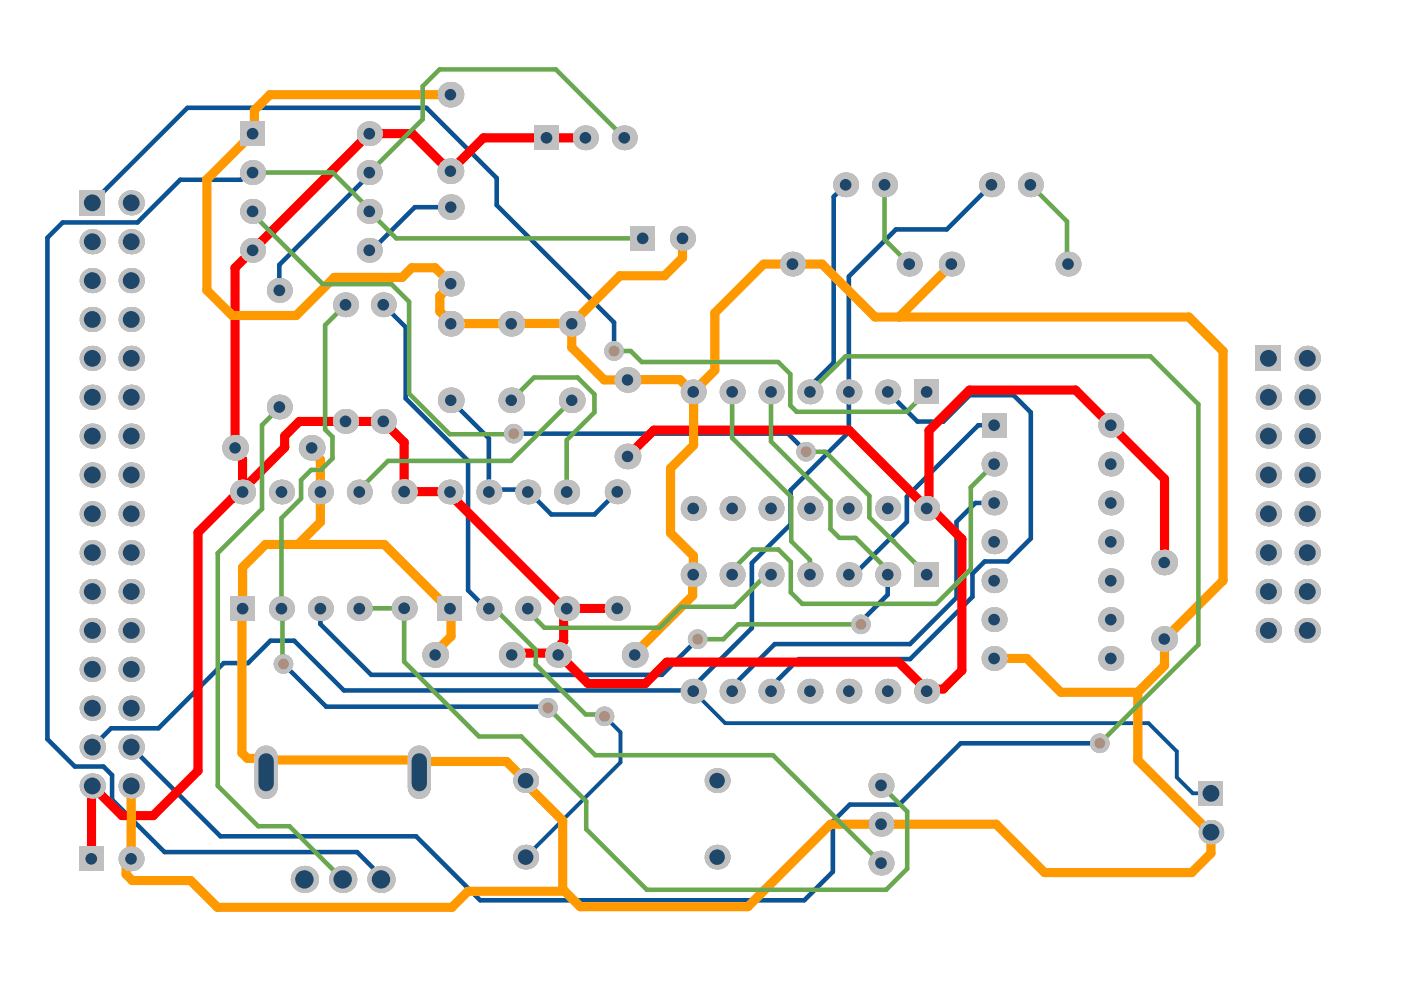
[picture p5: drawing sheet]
<svg xmlns="http://www.w3.org/2000/svg" width="297mm" height="210mm" viewBox="0 0 297 210" stroke-linecap="round" stroke-linejoin="round" font-family="sans-serif">
<path d="M128.2 151.9l3.3 3.4v6.3l-20.1 20.1" fill="none" stroke="#0b5394" stroke-width=".82"/>
<circle cx="111.4" cy="181.7" r=".41" fill="#0b5394"/>
<path d="M179.3 39.2l-2.5 2.5v35.2l-5.1 5v1.2M210.2 39.2l-9.5 9.4h-10.7l-10 10M10.1 50.4v106.3l5.8 5.8h6l1.9 1.8v5.2l11.1 11.2h40.8M19.6 43l20.1-20.1h50.7l14.9 14.9v5.7l24.9 24.9v6M108.9 91.9h58.2l3.8 3.9M180 91.6l-12.4 12.3v7.3l-8.2 8.2v13.8l-12.4 12.4v.9M205.6 83.8h9.3l3.7 3.6v26.8l-4.9 4.8h-4.9l-2.6 2.6v4.9l-13.2 13.2h-23.7l-5.8 5.9v1M210.8 90.2h-3.4l-15.1 15.1v5.3l-11.2 11.2h-1.1M112.1 104.3l4.8 4.8h9.2l4.8-4.8M27.8 158.4l19 18.9h41.4l13.6 13.6M52.6 140.6h-5.2l-13.8 13.8h-10l-4 4M190.7 170.6h-10.5l-3.6 3.6v10.6" fill="none" stroke="#0b5394" stroke-width=".97"/>
<circle cx="180" cy="83.1" r=".49" fill="#0b5394"/>
<path d="M180 58.6v33M188.2 83.1l6.3 6.3h5.5l5.6-5.6M210.8 106.6h-4l-4 4v16.1M147.9 135.5l-7.5 7.6h-61.7M188.2 121.8v4.3l-5.8 5.8M72.9 146.4h73.9" fill="none" stroke="#0b5394" stroke-width=".97"/>
<path d="M147 146.5l6.8 6.8h89.7l6 6v5.5l3.4 3.4h3.8" fill="none" stroke="#0b5394" stroke-width=".82"/>
<circle cx="188.2" cy="121.8" r=".49" fill="#0b5394"/>
<g fill="none" stroke="#0b5394" stroke-width=".97">
<path d="M53 36.6h-.3l-1.6 1.5h-12.9l-9 9.1h-15.9l-3.2 3.2M78.8 36.6l-19.6 19.6v5.5M95.6 43.9h-7.6l-9.2 9.2M81.3 64.6l4.7 4.8v15.1l13.2 13.2v27.5l4.5 4.4M95.6 84.9l8.1 8.1v10.8h8.2M67.9 129.6v2.7l10.8 10.8M202.8 126.7l-9.9 9.9h-28.6l-9.1 9v1M52.6 140.6l4.7-4.8h5.1l10.5 10.6M60.1 140.8l9.1 9h46.7l.3 .3M146.8 146.4l.2 .2M147 146.5v.1M233.2 157.6h-29.5l-13 13"/>
<path d="M75.7 180.7l5.1 5v.8M176.6 184.8l-6.1 6.1h-68.7"/>
</g>
<path d="M78.1 129h-1.3l-.6 .6" fill="none" stroke="#0b5394" stroke-width=".65"/>
<circle cx="233.2" cy="157.6" r="2.06" fill="#c0c0c0"/>
<circle cx="233.2" cy="157.6" r="1.15" fill="#a6968d"/>
<circle cx="147.9" cy="135.5" r="2.06" fill="#c0c0c0"/>
<circle cx="147.9" cy="135.5" r="1.15" fill="#a6968d"/>
<circle cx="130.2" cy="74.4" r="2.06" fill="#c0c0c0"/>
<circle cx="130.2" cy="74.4" r="1.15" fill="#a6968d"/>
<circle cx="60.1" cy="140.8" r="2.06" fill="#c0c0c0"/>
<circle cx="60.1" cy="140.8" r="1.15" fill="#a6968d"/>
<circle cx="116.2" cy="150.1" r="2.06" fill="#c0c0c0"/>
<circle cx="116.2" cy="150.1" r="1.15" fill="#a6968d"/>
<circle cx="128.2" cy="151.9" r="2.06" fill="#c0c0c0"/>
<circle cx="128.2" cy="151.9" r="1.15" fill="#a6968d"/>
<circle cx="182.5" cy="132.4" r="2.06" fill="#c0c0c0"/>
<circle cx="182.5" cy="132.4" r="1.15" fill="#a6968d"/>
<circle cx="170.9" cy="95.8" r="2.06" fill="#c0c0c0"/>
<circle cx="170.9" cy="95.8" r="1.15" fill="#a6968d"/>
<circle cx="108.9" cy="91.9" r="2.06" fill="#c0c0c0"/>
<circle cx="108.9" cy="91.9" r="1.15" fill="#a6968d"/>
<circle cx="19.6" cy="125.4" r="2.67" fill="#c0c0c0"/>
<circle cx="19.6" cy="125.4" r="1.79" fill="#1f4769"/>
<circle cx="19.6" cy="117.2" r="2.67" fill="#c0c0c0"/>
<circle cx="19.6" cy="117.2" r="1.79" fill="#1f4769"/>
<circle cx="19.6" cy="150.2" r="2.67" fill="#c0c0c0"/>
<circle cx="19.6" cy="150.2" r="1.79" fill="#1f4769"/>
<path d="M16.7 179.5h5.3v5.2h-5.3z" fill-rule="evenodd" fill="#c0c0c0"/>
<circle cx="19.3" cy="182.1" r="1.24" fill="#1f4769"/>
<circle cx="27.8" cy="182.1" r="2.63" fill="#c0c0c0"/>
<circle cx="27.8" cy="182.1" r="1.24" fill="#1f4769"/>
<circle cx="19.6" cy="141.9" r="2.67" fill="#c0c0c0"/>
<circle cx="19.6" cy="141.9" r="1.79" fill="#1f4769"/>
<circle cx="19.6" cy="133.7" r="2.67" fill="#c0c0c0"/>
<circle cx="19.6" cy="133.7" r="1.79" fill="#1f4769"/>
<circle cx="19.6" cy="166.6" r="2.67" fill="#c0c0c0"/>
<circle cx="19.6" cy="166.6" r="1.79" fill="#1f4769"/>
<circle cx="19.6" cy="158.4" r="2.67" fill="#c0c0c0"/>
<circle cx="19.6" cy="158.4" r="1.79" fill="#1f4769"/>
<circle cx="19.6" cy="108.9" r="2.67" fill="#c0c0c0"/>
<circle cx="19.6" cy="108.9" r="1.79" fill="#1f4769"/>
<circle cx="27.8" cy="150.2" r="2.67" fill="#c0c0c0"/>
<circle cx="27.8" cy="150.2" r="1.79" fill="#1f4769"/>
<circle cx="27.8" cy="133.7" r="2.67" fill="#c0c0c0"/>
<circle cx="27.8" cy="133.7" r="1.79" fill="#1f4769"/>
<circle cx="27.8" cy="125.4" r="2.67" fill="#c0c0c0"/>
<circle cx="27.8" cy="125.4" r="1.79" fill="#1f4769"/>
<circle cx="27.8" cy="117.2" r="2.67" fill="#c0c0c0"/>
<circle cx="27.8" cy="117.2" r="1.79" fill="#1f4769"/>
<circle cx="27.8" cy="108.9" r="2.67" fill="#c0c0c0"/>
<circle cx="27.8" cy="108.9" r="1.79" fill="#1f4769"/>
<circle cx="80.8" cy="186.5" r="2.88" fill="#c0c0c0"/>
<circle cx="80.8" cy="186.5" r="1.95" fill="#1f4769"/>
<circle cx="72.7" cy="186.5" r="2.88" fill="#c0c0c0"/>
<circle cx="72.7" cy="186.5" r="1.95" fill="#1f4769"/>
<circle cx="64.5" cy="186.5" r="2.88" fill="#c0c0c0"/>
<circle cx="64.5" cy="186.5" r="1.95" fill="#1f4769"/>
<circle cx="111.4" cy="181.7" r="2.63" fill="#c0c0c0"/>
<circle cx="111.4" cy="181.7" r="1.65" fill="#1f4769"/>
<circle cx="27.8" cy="166.6" r="2.67" fill="#c0c0c0"/>
<circle cx="27.8" cy="166.6" r="1.79" fill="#1f4769"/>
<circle cx="111.4" cy="165.5" r="2.63" fill="#c0c0c0"/>
<circle cx="111.4" cy="165.5" r="1.65" fill="#1f4769"/>
<path d="M56.4 160.5v6.5M88.9 160.5v6.5" fill="none" stroke="#c0c0c0" stroke-width="4.9"/>
<path d="M56.4 161.3v4.9M88.9 161.3v4.9" fill="none" stroke="#1f4769" stroke-width="3.2"/>
<circle cx="27.8" cy="158.4" r="2.67" fill="#c0c0c0"/>
<circle cx="27.8" cy="158.4" r="1.79" fill="#1f4769"/>
<circle cx="27.8" cy="141.9" r="2.67" fill="#c0c0c0"/>
<circle cx="27.8" cy="141.9" r="1.79" fill="#1f4769"/>
<circle cx="118.3" cy="138.9" r="2.71" fill="#c0c0c0"/>
<circle cx="118.3" cy="138.9" r="1.22" fill="#1f4769"/>
<circle cx="108.5" cy="138.9" r="2.71" fill="#c0c0c0"/>
<circle cx="108.5" cy="138.9" r="1.22" fill="#1f4769"/>
<circle cx="92.3" cy="138.9" r="2.71" fill="#c0c0c0"/>
<circle cx="92.3" cy="138.9" r="1.22" fill="#1f4769"/>
<circle cx="120.1" cy="129" r="2.63" fill="#c0c0c0"/>
<circle cx="120.1" cy="129" r="1.24" fill="#1f4769"/>
<circle cx="111.9" cy="129" r="2.63" fill="#c0c0c0"/>
<circle cx="111.9" cy="129" r="1.24" fill="#1f4769"/>
<path d="M92.8 126.4h5.2v5.3h-5.2z" fill-rule="evenodd" fill="#c0c0c0"/>
<circle cx="95.4" cy="129" r="1.24" fill="#1f4769"/>
<circle cx="103.7" cy="129" r="2.63" fill="#c0c0c0"/>
<circle cx="103.7" cy="129" r="1.24" fill="#1f4769"/>
<path d="M48.8 126.4h5.3v5.3h-5.3z" fill-rule="evenodd" fill="#c0c0c0"/>
<circle cx="51.4" cy="129" r="1.24" fill="#1f4769"/>
<circle cx="59.7" cy="129" r="2.63" fill="#c0c0c0"/>
<circle cx="59.7" cy="129" r="1.24" fill="#1f4769"/>
<circle cx="67.9" cy="129" r="2.63" fill="#c0c0c0"/>
<circle cx="67.9" cy="129" r="1.24" fill="#1f4769"/>
<circle cx="76.2" cy="129" r="2.63" fill="#c0c0c0"/>
<circle cx="76.2" cy="129" r="1.24" fill="#1f4769"/>
<circle cx="85.7" cy="129" r="2.63" fill="#c0c0c0"/>
<circle cx="85.7" cy="129" r="1.24" fill="#1f4769"/>
<circle cx="51.4" cy="104.3" r="2.63" fill="#c0c0c0"/>
<circle cx="51.4" cy="104.3" r="1.24" fill="#1f4769"/>
<circle cx="67.9" cy="104.3" r="2.63" fill="#c0c0c0"/>
<circle cx="67.9" cy="104.3" r="1.24" fill="#1f4769"/>
<circle cx="59.7" cy="104.3" r="2.63" fill="#c0c0c0"/>
<circle cx="59.7" cy="104.3" r="1.24" fill="#1f4769"/>
<circle cx="103.7" cy="104.3" r="2.63" fill="#c0c0c0"/>
<circle cx="103.7" cy="104.3" r="1.24" fill="#1f4769"/>
<circle cx="111.9" cy="104.3" r="2.63" fill="#c0c0c0"/>
<circle cx="111.9" cy="104.3" r="1.24" fill="#1f4769"/>
<circle cx="120.1" cy="104.3" r="2.63" fill="#c0c0c0"/>
<circle cx="120.1" cy="104.3" r="1.24" fill="#1f4769"/>
<circle cx="76.2" cy="104.3" r="2.63" fill="#c0c0c0"/>
<circle cx="76.2" cy="104.3" r="1.24" fill="#1f4769"/>
<circle cx="19.6" cy="51.3" r="2.67" fill="#c0c0c0"/>
<circle cx="19.6" cy="51.3" r="1.79" fill="#1f4769"/>
<circle cx="19.6" cy="59.5" r="2.67" fill="#c0c0c0"/>
<circle cx="19.6" cy="59.5" r="1.79" fill="#1f4769"/>
<circle cx="19.6" cy="92.5" r="2.67" fill="#c0c0c0"/>
<circle cx="19.6" cy="92.5" r="1.79" fill="#1f4769"/>
<circle cx="19.6" cy="100.7" r="2.67" fill="#c0c0c0"/>
<circle cx="19.6" cy="100.7" r="1.79" fill="#1f4769"/>
<circle cx="19.6" cy="76" r="2.67" fill="#c0c0c0"/>
<circle cx="19.6" cy="76" r="1.79" fill="#1f4769"/>
<circle cx="19.6" cy="67.7" r="2.67" fill="#c0c0c0"/>
<circle cx="19.6" cy="67.7" r="1.79" fill="#1f4769"/>
<circle cx="19.6" cy="84.2" r="2.67" fill="#c0c0c0"/>
<circle cx="19.6" cy="84.2" r="1.79" fill="#1f4769"/>
<path d="M16.9 40.3h5.3v5.4h-5.3z" fill-rule="evenodd" fill="#c0c0c0"/>
<circle cx="19.6" cy="43" r="1.79" fill="#1f4769"/>
<circle cx="27.8" cy="67.7" r="2.67" fill="#c0c0c0"/>
<circle cx="27.8" cy="67.7" r="1.79" fill="#1f4769"/>
<circle cx="27.8" cy="76" r="2.67" fill="#c0c0c0"/>
<circle cx="27.8" cy="76" r="1.79" fill="#1f4769"/>
<circle cx="27.8" cy="51.3" r="2.67" fill="#c0c0c0"/>
<circle cx="27.8" cy="51.3" r="1.79" fill="#1f4769"/>
<circle cx="27.8" cy="84.2" r="2.67" fill="#c0c0c0"/>
<circle cx="27.8" cy="84.2" r="1.79" fill="#1f4769"/>
<circle cx="27.8" cy="100.7" r="2.67" fill="#c0c0c0"/>
<circle cx="27.8" cy="100.7" r="1.79" fill="#1f4769"/>
<circle cx="27.8" cy="92.5" r="2.67" fill="#c0c0c0"/>
<circle cx="27.8" cy="92.5" r="1.79" fill="#1f4769"/>
<circle cx="27.8" cy="43" r="2.67" fill="#c0c0c0"/>
<circle cx="27.8" cy="43" r="1.79" fill="#1f4769"/>
<circle cx="27.8" cy="59.5" r="2.67" fill="#c0c0c0"/>
<circle cx="27.8" cy="59.5" r="1.79" fill="#1f4769"/>
<circle cx="95.4" cy="104.3" r="2.63" fill="#c0c0c0"/>
<circle cx="95.4" cy="104.3" r="1.24" fill="#1f4769"/>
<circle cx="85.7" cy="104.2" r="2.63" fill="#c0c0c0"/>
<circle cx="85.7" cy="104.2" r="1.24" fill="#1f4769"/>
<circle cx="49.8" cy="95" r="2.71" fill="#c0c0c0"/>
<circle cx="49.8" cy="95" r="1.22" fill="#1f4769"/>
<circle cx="66.1" cy="95" r="2.71" fill="#c0c0c0"/>
<circle cx="66.1" cy="95" r="1.22" fill="#1f4769"/>
<circle cx="73.3" cy="89.3" r="2.63" fill="#c0c0c0"/>
<circle cx="73.3" cy="89.4" r="1.24" fill="#1f4769"/>
<circle cx="81.3" cy="89.3" r="2.63" fill="#c0c0c0"/>
<circle cx="81.3" cy="89.4" r="1.24" fill="#1f4769"/>
<circle cx="59.2" cy="86.3" r="2.63" fill="#c0c0c0"/>
<circle cx="59.2" cy="86.3" r="1.24" fill="#1f4769"/>
<circle cx="95.6" cy="84.9" r="2.71" fill="#c0c0c0"/>
<circle cx="95.6" cy="84.9" r="1.22" fill="#1f4769"/>
<circle cx="108.4" cy="84.9" r="2.71" fill="#c0c0c0"/>
<circle cx="108.4" cy="84.9" r="1.22" fill="#1f4769"/>
<circle cx="121.2" cy="84.9" r="2.71" fill="#c0c0c0"/>
<circle cx="121.2" cy="84.9" r="1.22" fill="#1f4769"/>
<circle cx="95.6" cy="68.6" r="2.71" fill="#c0c0c0"/>
<circle cx="95.6" cy="68.6" r="1.22" fill="#1f4769"/>
<circle cx="108.4" cy="68.6" r="2.71" fill="#c0c0c0"/>
<circle cx="108.4" cy="68.6" r="1.22" fill="#1f4769"/>
<circle cx="121.2" cy="68.6" r="2.71" fill="#c0c0c0"/>
<circle cx="121.2" cy="68.6" r="1.22" fill="#1f4769"/>
<circle cx="81.3" cy="64.6" r="2.63" fill="#c0c0c0"/>
<circle cx="81.3" cy="64.6" r="1.24" fill="#1f4769"/>
<circle cx="73.3" cy="64.6" r="2.63" fill="#c0c0c0"/>
<circle cx="73.3" cy="64.6" r="1.24" fill="#1f4769"/>
<circle cx="59.2" cy="61.6" r="2.63" fill="#c0c0c0"/>
<circle cx="59.2" cy="61.6" r="1.24" fill="#1f4769"/>
<circle cx="95.6" cy="60.1" r="2.71" fill="#c0c0c0"/>
<circle cx="95.6" cy="60.1" r="1.22" fill="#1f4769"/>
<circle cx="53.5" cy="53.1" r="2.63" fill="#c0c0c0"/>
<circle cx="53.5" cy="53.1" r="1.24" fill="#1f4769"/>
<circle cx="78.3" cy="53.1" r="2.63" fill="#c0c0c0"/>
<circle cx="78.3" cy="53.1" r="1.24" fill="#1f4769"/>
<circle cx="53.5" cy="44.8" r="2.63" fill="#c0c0c0"/>
<circle cx="53.5" cy="44.8" r="1.24" fill="#1f4769"/>
<circle cx="78.3" cy="44.8" r="2.63" fill="#c0c0c0"/>
<circle cx="78.3" cy="44.8" r="1.24" fill="#1f4769"/>
<circle cx="95.6" cy="43.9" r="2.71" fill="#c0c0c0"/>
<circle cx="95.6" cy="43.9" r="1.22" fill="#1f4769"/>
<circle cx="53.5" cy="36.6" r="2.63" fill="#c0c0c0"/>
<circle cx="53.5" cy="36.6" r="1.24" fill="#1f4769"/>
<circle cx="78.3" cy="36.6" r="2.63" fill="#c0c0c0"/>
<circle cx="78.3" cy="36.6" r="1.24" fill="#1f4769"/>
<circle cx="95.5" cy="36.3" r="2.71" fill="#c0c0c0"/>
<circle cx="95.5" cy="36.3" r="1.22" fill="#1f4769"/>
<path d="M113.2 26.6h5.3v5.3h-5.3z" fill-rule="evenodd" fill="#c0c0c0"/>
<circle cx="115.9" cy="29.2" r="1.24" fill="#1f4769"/>
<circle cx="124.1" cy="29.2" r="2.63" fill="#c0c0c0"/>
<circle cx="124.1" cy="29.2" r="1.24" fill="#1f4769"/>
<path d="M50.9 25.7h5.3v5.3h-5.3z" fill-rule="evenodd" fill="#c0c0c0"/>
<circle cx="53.5" cy="28.3" r="1.24" fill="#1f4769"/>
<circle cx="78.3" cy="28.3" r="2.63" fill="#c0c0c0"/>
<circle cx="78.3" cy="28.3" r="1.24" fill="#1f4769"/>
<circle cx="95.5" cy="20.1" r="2.71" fill="#c0c0c0"/>
<circle cx="95.5" cy="20.1" r="1.22" fill="#1f4769"/>
<circle cx="130.9" cy="129" r="2.63" fill="#c0c0c0"/>
<circle cx="130.9" cy="129" r="1.24" fill="#1f4769"/>
<circle cx="134.6" cy="138.9" r="2.71" fill="#c0c0c0"/>
<circle cx="134.6" cy="138.9" r="1.22" fill="#1f4769"/>
<circle cx="147" cy="146.5" r="2.63" fill="#c0c0c0"/>
<circle cx="147" cy="146.6" r="1.24" fill="#1f4769"/>
<circle cx="147" cy="107.8" r="2.63" fill="#c0c0c0"/>
<circle cx="147" cy="107.8" r="1.24" fill="#1f4769"/>
<circle cx="147" cy="121.8" r="2.63" fill="#c0c0c0"/>
<circle cx="147" cy="121.8" r="1.24" fill="#1f4769"/>
<circle cx="152" cy="181.7" r="2.63" fill="#c0c0c0"/>
<circle cx="152" cy="181.7" r="1.65" fill="#1f4769"/>
<circle cx="152" cy="165.5" r="2.63" fill="#c0c0c0"/>
<circle cx="152" cy="165.5" r="1.65" fill="#1f4769"/>
<circle cx="155.2" cy="121.8" r="2.63" fill="#c0c0c0"/>
<circle cx="155.2" cy="121.8" r="1.24" fill="#1f4769"/>
<circle cx="155.2" cy="146.5" r="2.63" fill="#c0c0c0"/>
<circle cx="155.2" cy="146.6" r="1.24" fill="#1f4769"/>
<circle cx="163.5" cy="146.5" r="2.63" fill="#c0c0c0"/>
<circle cx="163.5" cy="146.6" r="1.24" fill="#1f4769"/>
<circle cx="163.5" cy="121.8" r="2.63" fill="#c0c0c0"/>
<circle cx="163.5" cy="121.8" r="1.24" fill="#1f4769"/>
<circle cx="171.7" cy="146.5" r="2.63" fill="#c0c0c0"/>
<circle cx="171.7" cy="146.6" r="1.24" fill="#1f4769"/>
<circle cx="171.7" cy="121.8" r="2.63" fill="#c0c0c0"/>
<circle cx="171.7" cy="121.8" r="1.24" fill="#1f4769"/>
<circle cx="180" cy="146.5" r="2.63" fill="#c0c0c0"/>
<circle cx="180" cy="146.6" r="1.24" fill="#1f4769"/>
<circle cx="186.8" cy="183" r="2.63" fill="#c0c0c0"/>
<circle cx="186.8" cy="183" r="1.24" fill="#1f4769"/>
<circle cx="256.7" cy="176.4" r="2.59" fill="#c0c0c0"/>
<circle cx="256.7" cy="176.4" r="1.79" fill="#1f4769"/>
<circle cx="186.8" cy="174.8" r="2.63" fill="#c0c0c0"/>
<circle cx="186.8" cy="174.8" r="1.24" fill="#1f4769"/>
<path d="M254.1 165.6h5.2v5.2h-5.2z" fill-rule="evenodd" fill="#c0c0c0"/>
<circle cx="256.7" cy="168.2" r="1.79" fill="#1f4769"/>
<circle cx="186.8" cy="166.5" r="2.63" fill="#c0c0c0"/>
<circle cx="186.8" cy="166.5" r="1.24" fill="#1f4769"/>
<circle cx="188.2" cy="146.5" r="2.63" fill="#c0c0c0"/>
<circle cx="188.2" cy="146.6" r="1.24" fill="#1f4769"/>
<circle cx="196.5" cy="146.5" r="2.63" fill="#c0c0c0"/>
<circle cx="196.5" cy="146.6" r="1.24" fill="#1f4769"/>
<circle cx="235.5" cy="139.6" r="2.63" fill="#c0c0c0"/>
<circle cx="235.5" cy="139.6" r="1.24" fill="#1f4769"/>
<circle cx="210.8" cy="139.6" r="2.63" fill="#c0c0c0"/>
<circle cx="210.8" cy="139.6" r="1.24" fill="#1f4769"/>
<circle cx="246.8" cy="135.5" r="2.71" fill="#c0c0c0"/>
<circle cx="246.8" cy="135.5" r="1.22" fill="#1f4769"/>
<circle cx="277.2" cy="133.7" r="2.67" fill="#c0c0c0"/>
<circle cx="277.2" cy="133.7" r="1.79" fill="#1f4769"/>
<circle cx="268.9" cy="133.7" r="2.67" fill="#c0c0c0"/>
<circle cx="268.9" cy="133.7" r="1.79" fill="#1f4769"/>
<circle cx="235.5" cy="131.4" r="2.63" fill="#c0c0c0"/>
<circle cx="235.5" cy="131.4" r="1.24" fill="#1f4769"/>
<circle cx="210.8" cy="131.4" r="2.63" fill="#c0c0c0"/>
<circle cx="210.8" cy="131.4" r="1.24" fill="#1f4769"/>
<circle cx="268.9" cy="125.4" r="2.67" fill="#c0c0c0"/>
<circle cx="268.9" cy="125.4" r="1.79" fill="#1f4769"/>
<circle cx="277.2" cy="125.4" r="2.67" fill="#c0c0c0"/>
<circle cx="277.2" cy="125.4" r="1.79" fill="#1f4769"/>
<circle cx="210.8" cy="123.1" r="2.63" fill="#c0c0c0"/>
<circle cx="210.8" cy="123.1" r="1.24" fill="#1f4769"/>
<circle cx="235.5" cy="123.1" r="2.63" fill="#c0c0c0"/>
<circle cx="235.5" cy="123.1" r="1.24" fill="#1f4769"/>
<circle cx="180" cy="121.8" r="2.63" fill="#c0c0c0"/>
<circle cx="180" cy="121.8" r="1.24" fill="#1f4769"/>
<circle cx="188.2" cy="121.8" r="2.63" fill="#c0c0c0"/>
<circle cx="188.2" cy="121.8" r="1.24" fill="#1f4769"/>
<path d="M193.8 119.2h5.3v5.3h-5.3z" fill-rule="evenodd" fill="#c0c0c0"/>
<circle cx="196.5" cy="121.8" r="1.24" fill="#1f4769"/>
<circle cx="246.8" cy="119.3" r="2.71" fill="#c0c0c0"/>
<circle cx="246.8" cy="119.3" r="1.22" fill="#1f4769"/>
<circle cx="268.9" cy="117.2" r="2.67" fill="#c0c0c0"/>
<circle cx="268.9" cy="117.2" r="1.79" fill="#1f4769"/>
<circle cx="277.2" cy="117.2" r="2.67" fill="#c0c0c0"/>
<circle cx="277.2" cy="117.2" r="1.79" fill="#1f4769"/>
<circle cx="235.5" cy="114.9" r="2.63" fill="#c0c0c0"/>
<circle cx="235.5" cy="114.9" r="1.24" fill="#1f4769"/>
<circle cx="210.8" cy="114.9" r="2.63" fill="#c0c0c0"/>
<circle cx="210.8" cy="114.9" r="1.24" fill="#1f4769"/>
<circle cx="277.2" cy="108.9" r="2.67" fill="#c0c0c0"/>
<circle cx="277.2" cy="108.9" r="1.79" fill="#1f4769"/>
<circle cx="268.9" cy="108.9" r="2.67" fill="#c0c0c0"/>
<circle cx="268.9" cy="108.9" r="1.79" fill="#1f4769"/>
<circle cx="188.2" cy="107.8" r="2.63" fill="#c0c0c0"/>
<circle cx="188.2" cy="107.8" r="1.24" fill="#1f4769"/>
<circle cx="196.5" cy="107.8" r="2.63" fill="#c0c0c0"/>
<circle cx="196.5" cy="107.8" r="1.24" fill="#1f4769"/>
<circle cx="130.9" cy="104.3" r="2.63" fill="#c0c0c0"/>
<circle cx="130.9" cy="104.3" r="1.24" fill="#1f4769"/>
<circle cx="132.4" cy="29.2" r="2.63" fill="#c0c0c0"/>
<circle cx="132.4" cy="29.2" r="1.24" fill="#1f4769"/>
<circle cx="133" cy="80.6" r="2.71" fill="#c0c0c0"/>
<circle cx="133" cy="80.6" r="1.22" fill="#1f4769"/>
<circle cx="133" cy="96.8" r="2.71" fill="#c0c0c0"/>
<circle cx="133" cy="96.8" r="1.22" fill="#1f4769"/>
<path d="M133.6 47.9h5.3v5.3h-5.3z" fill-rule="evenodd" fill="#c0c0c0"/>
<circle cx="136.3" cy="50.5" r="1.24" fill="#1f4769"/>
<circle cx="144.7" cy="50.5" r="2.63" fill="#c0c0c0"/>
<circle cx="144.7" cy="50.5" r="1.24" fill="#1f4769"/>
<circle cx="147" cy="83.1" r="2.63" fill="#c0c0c0"/>
<circle cx="147" cy="83.1" r="1.24" fill="#1f4769"/>
<circle cx="155.2" cy="107.8" r="2.63" fill="#c0c0c0"/>
<circle cx="155.2" cy="107.8" r="1.24" fill="#1f4769"/>
<circle cx="155.2" cy="83.1" r="2.63" fill="#c0c0c0"/>
<circle cx="155.2" cy="83.1" r="1.24" fill="#1f4769"/>
<circle cx="163.5" cy="107.8" r="2.63" fill="#c0c0c0"/>
<circle cx="163.5" cy="107.8" r="1.24" fill="#1f4769"/>
<circle cx="163.5" cy="83.1" r="2.63" fill="#c0c0c0"/>
<circle cx="163.5" cy="83.1" r="1.24" fill="#1f4769"/>
<circle cx="168" cy="56" r="2.63" fill="#c0c0c0"/>
<circle cx="168" cy="56" r="1.24" fill="#1f4769"/>
<circle cx="171.7" cy="107.8" r="2.63" fill="#c0c0c0"/>
<circle cx="171.7" cy="107.8" r="1.24" fill="#1f4769"/>
<circle cx="180" cy="107.8" r="2.63" fill="#c0c0c0"/>
<circle cx="180" cy="107.8" r="1.24" fill="#1f4769"/>
<circle cx="235.5" cy="106.6" r="2.63" fill="#c0c0c0"/>
<circle cx="235.5" cy="106.6" r="1.24" fill="#1f4769"/>
<circle cx="210.8" cy="106.6" r="2.63" fill="#c0c0c0"/>
<circle cx="210.8" cy="106.6" r="1.24" fill="#1f4769"/>
<circle cx="268.9" cy="100.7" r="2.67" fill="#c0c0c0"/>
<circle cx="268.9" cy="100.7" r="1.79" fill="#1f4769"/>
<circle cx="277.2" cy="100.7" r="2.67" fill="#c0c0c0"/>
<circle cx="277.2" cy="100.7" r="1.79" fill="#1f4769"/>
<circle cx="210.8" cy="98.4" r="2.63" fill="#c0c0c0"/>
<circle cx="210.8" cy="98.4" r="1.24" fill="#1f4769"/>
<circle cx="235.5" cy="98.4" r="2.63" fill="#c0c0c0"/>
<circle cx="235.5" cy="98.4" r="1.24" fill="#1f4769"/>
<circle cx="277.2" cy="92.5" r="2.67" fill="#c0c0c0"/>
<circle cx="277.2" cy="92.5" r="1.79" fill="#1f4769"/>
<circle cx="268.9" cy="92.5" r="2.67" fill="#c0c0c0"/>
<circle cx="268.9" cy="92.5" r="1.79" fill="#1f4769"/>
<circle cx="235.5" cy="90.2" r="2.63" fill="#c0c0c0"/>
<circle cx="235.5" cy="90.2" r="1.24" fill="#1f4769"/>
<path d="M208.1 87.5h5.3v5.3h-5.3z" fill-rule="evenodd" fill="#c0c0c0"/>
<circle cx="210.8" cy="90.2" r="1.24" fill="#1f4769"/>
<circle cx="268.9" cy="84.2" r="2.67" fill="#c0c0c0"/>
<circle cx="268.9" cy="84.2" r="1.79" fill="#1f4769"/>
<circle cx="277.2" cy="84.2" r="2.67" fill="#c0c0c0"/>
<circle cx="277.2" cy="84.2" r="1.79" fill="#1f4769"/>
<circle cx="171.7" cy="83.1" r="2.63" fill="#c0c0c0"/>
<circle cx="171.7" cy="83.1" r="1.24" fill="#1f4769"/>
<circle cx="180" cy="83.1" r="2.63" fill="#c0c0c0"/>
<circle cx="180" cy="83.1" r="1.24" fill="#1f4769"/>
<circle cx="188.2" cy="83.1" r="2.63" fill="#c0c0c0"/>
<circle cx="188.2" cy="83.1" r="1.24" fill="#1f4769"/>
<path d="M193.8 80.5h5.3v5.2h-5.3z" fill-rule="evenodd" fill="#c0c0c0"/>
<circle cx="196.5" cy="83.1" r="1.24" fill="#1f4769"/>
<circle cx="277.2" cy="76" r="2.67" fill="#c0c0c0"/>
<circle cx="277.2" cy="76" r="1.79" fill="#1f4769"/>
<path d="M266.2 73.3h5.4v5.4h-5.4z" fill-rule="evenodd" fill="#c0c0c0"/>
<circle cx="268.9" cy="76" r="1.79" fill="#1f4769"/>
<circle cx="192.8" cy="56" r="2.63" fill="#c0c0c0"/>
<circle cx="192.8" cy="56" r="1.24" fill="#1f4769"/>
<circle cx="226.4" cy="56" r="2.63" fill="#c0c0c0"/>
<circle cx="226.4" cy="56" r="1.24" fill="#1f4769"/>
<circle cx="201.7" cy="56" r="2.63" fill="#c0c0c0"/>
<circle cx="201.7" cy="56" r="1.24" fill="#1f4769"/>
<circle cx="179.3" cy="39.2" r="2.63" fill="#c0c0c0"/>
<circle cx="179.3" cy="39.2" r="1.24" fill="#1f4769"/>
<circle cx="187.5" cy="39.2" r="2.63" fill="#c0c0c0"/>
<circle cx="187.5" cy="39.2" r="1.24" fill="#1f4769"/>
<circle cx="218.5" cy="39.2" r="2.63" fill="#c0c0c0"/>
<circle cx="218.5" cy="39.2" r="1.24" fill="#1f4769"/>
<circle cx="210.2" cy="39.2" r="2.63" fill="#c0c0c0"/>
<circle cx="210.2" cy="39.2" r="1.24" fill="#1f4769"/>
<path d="M78.3 28.1v.3M124.1 29.2h-21.6l-7.1 7.1M133 96.8l5.6-5.6h41.4l16.5 16.5v.1h1l6.4 6.5v27.8l-3.9 4h-3.1l-.4 .4M51.4 104.3h-.8l-8.6 8.6v50.5l-9.5 9.5h-6.6l-6.3-6.3-.2 .2v14.4l.9 .9M95 104.2l.4-.4 .6 .6M96 105.4l24.1 24.2-.6 .6v5.8l-.5 .5v1.2l-.8 .8M197 107.3v-16l8.6-8.6h22.4l18.9 18.9v17.7M108.9 138.5h9.3M118.2 138.5l6.5 6.4h12.1l4.6-4.5h49.2l5.5 5.6v1" fill="none" stroke="#f00" stroke-width="1.9"/>
<circle cx="19.6" cy="166.6" r=".97" fill="#f00"/>
<path d="M78.3 28.4l-28.5 28.4v39l1.6 1.6v6.4l9-8.9v-2.5l3-3.1h17.9l4.4 4.5v10.4h9.3M78.8 28.3h8.6l8 8M78.8 28.3h.1M96 104.4v1M108.9 138.5l-.4 .4M130.9 129h-10.8" fill="none" stroke="#f00" stroke-width="1.9"/>
<circle cx="233.2" cy="157.6" r="2.06" fill="#c0c0c0"/>
<circle cx="233.2" cy="157.6" r="1.15" fill="#a6968d"/>
<circle cx="147.9" cy="135.5" r="2.06" fill="#c0c0c0"/>
<circle cx="147.9" cy="135.5" r="1.15" fill="#a6968d"/>
<circle cx="130.2" cy="74.4" r="2.06" fill="#c0c0c0"/>
<circle cx="130.2" cy="74.4" r="1.15" fill="#a6968d"/>
<circle cx="60.1" cy="140.8" r="2.06" fill="#c0c0c0"/>
<circle cx="60.1" cy="140.8" r="1.15" fill="#a6968d"/>
<circle cx="116.2" cy="150.1" r="2.06" fill="#c0c0c0"/>
<circle cx="116.2" cy="150.1" r="1.15" fill="#a6968d"/>
<circle cx="128.2" cy="151.9" r="2.06" fill="#c0c0c0"/>
<circle cx="128.2" cy="151.9" r="1.15" fill="#a6968d"/>
<circle cx="182.5" cy="132.4" r="2.06" fill="#c0c0c0"/>
<circle cx="182.5" cy="132.4" r="1.15" fill="#a6968d"/>
<circle cx="170.9" cy="95.8" r="2.06" fill="#c0c0c0"/>
<circle cx="170.9" cy="95.8" r="1.15" fill="#a6968d"/>
<circle cx="108.9" cy="91.9" r="2.06" fill="#c0c0c0"/>
<circle cx="108.9" cy="91.9" r="1.15" fill="#a6968d"/>
<circle cx="19.6" cy="125.4" r="2.67" fill="#c0c0c0"/>
<circle cx="19.6" cy="125.4" r="1.79" fill="#1f4769"/>
<circle cx="19.6" cy="117.2" r="2.67" fill="#c0c0c0"/>
<circle cx="19.6" cy="117.2" r="1.79" fill="#1f4769"/>
<circle cx="19.6" cy="150.2" r="2.67" fill="#c0c0c0"/>
<circle cx="19.6" cy="150.2" r="1.79" fill="#1f4769"/>
<path d="M16.7 179.5h5.3v5.2h-5.3z" fill-rule="evenodd" fill="#c0c0c0"/>
<circle cx="19.3" cy="182.1" r="1.24" fill="#1f4769"/>
<circle cx="27.8" cy="182.1" r="2.63" fill="#c0c0c0"/>
<circle cx="27.8" cy="182.1" r="1.24" fill="#1f4769"/>
<circle cx="19.6" cy="141.9" r="2.67" fill="#c0c0c0"/>
<circle cx="19.6" cy="141.9" r="1.79" fill="#1f4769"/>
<circle cx="19.6" cy="133.7" r="2.67" fill="#c0c0c0"/>
<circle cx="19.6" cy="133.7" r="1.79" fill="#1f4769"/>
<circle cx="19.6" cy="166.6" r="2.67" fill="#c0c0c0"/>
<circle cx="19.6" cy="166.6" r="1.79" fill="#1f4769"/>
<circle cx="19.6" cy="158.4" r="2.67" fill="#c0c0c0"/>
<circle cx="19.6" cy="158.4" r="1.79" fill="#1f4769"/>
<circle cx="19.6" cy="108.9" r="2.67" fill="#c0c0c0"/>
<circle cx="19.6" cy="108.9" r="1.79" fill="#1f4769"/>
<circle cx="27.8" cy="150.2" r="2.67" fill="#c0c0c0"/>
<circle cx="27.8" cy="150.2" r="1.79" fill="#1f4769"/>
<circle cx="27.8" cy="133.7" r="2.67" fill="#c0c0c0"/>
<circle cx="27.8" cy="133.7" r="1.79" fill="#1f4769"/>
<circle cx="27.8" cy="125.4" r="2.67" fill="#c0c0c0"/>
<circle cx="27.8" cy="125.4" r="1.79" fill="#1f4769"/>
<circle cx="27.8" cy="117.2" r="2.67" fill="#c0c0c0"/>
<circle cx="27.8" cy="117.2" r="1.79" fill="#1f4769"/>
<circle cx="27.8" cy="108.9" r="2.67" fill="#c0c0c0"/>
<circle cx="27.8" cy="108.9" r="1.79" fill="#1f4769"/>
<circle cx="80.8" cy="186.5" r="2.88" fill="#c0c0c0"/>
<circle cx="80.8" cy="186.5" r="1.95" fill="#1f4769"/>
<circle cx="72.7" cy="186.5" r="2.88" fill="#c0c0c0"/>
<circle cx="72.7" cy="186.5" r="1.95" fill="#1f4769"/>
<circle cx="64.5" cy="186.5" r="2.88" fill="#c0c0c0"/>
<circle cx="64.5" cy="186.5" r="1.95" fill="#1f4769"/>
<circle cx="111.4" cy="181.7" r="2.63" fill="#c0c0c0"/>
<circle cx="111.4" cy="181.7" r="1.65" fill="#1f4769"/>
<circle cx="27.8" cy="166.6" r="2.67" fill="#c0c0c0"/>
<circle cx="27.8" cy="166.6" r="1.79" fill="#1f4769"/>
<circle cx="111.4" cy="165.5" r="2.63" fill="#c0c0c0"/>
<circle cx="111.4" cy="165.5" r="1.65" fill="#1f4769"/>
<path d="M56.4 160.5v6.5M88.9 160.5v6.5" fill="none" stroke="#c0c0c0" stroke-width="4.9"/>
<path d="M56.4 161.3v4.9M88.9 161.3v4.9" fill="none" stroke="#1f4769" stroke-width="3.2"/>
<circle cx="27.8" cy="158.4" r="2.67" fill="#c0c0c0"/>
<circle cx="27.8" cy="158.4" r="1.79" fill="#1f4769"/>
<circle cx="27.8" cy="141.9" r="2.67" fill="#c0c0c0"/>
<circle cx="27.8" cy="141.9" r="1.79" fill="#1f4769"/>
<circle cx="118.3" cy="138.9" r="2.71" fill="#c0c0c0"/>
<circle cx="118.3" cy="138.9" r="1.22" fill="#1f4769"/>
<circle cx="108.5" cy="138.9" r="2.71" fill="#c0c0c0"/>
<circle cx="108.5" cy="138.9" r="1.22" fill="#1f4769"/>
<circle cx="92.3" cy="138.9" r="2.71" fill="#c0c0c0"/>
<circle cx="92.3" cy="138.9" r="1.22" fill="#1f4769"/>
<circle cx="120.1" cy="129" r="2.63" fill="#c0c0c0"/>
<circle cx="120.1" cy="129" r="1.24" fill="#1f4769"/>
<circle cx="111.9" cy="129" r="2.63" fill="#c0c0c0"/>
<circle cx="111.9" cy="129" r="1.24" fill="#1f4769"/>
<path d="M92.8 126.4h5.2v5.3h-5.2z" fill-rule="evenodd" fill="#c0c0c0"/>
<circle cx="95.4" cy="129" r="1.24" fill="#1f4769"/>
<circle cx="103.7" cy="129" r="2.63" fill="#c0c0c0"/>
<circle cx="103.7" cy="129" r="1.24" fill="#1f4769"/>
<path d="M48.8 126.4h5.3v5.3h-5.3z" fill-rule="evenodd" fill="#c0c0c0"/>
<circle cx="51.4" cy="129" r="1.24" fill="#1f4769"/>
<circle cx="59.7" cy="129" r="2.63" fill="#c0c0c0"/>
<circle cx="59.7" cy="129" r="1.24" fill="#1f4769"/>
<circle cx="67.9" cy="129" r="2.63" fill="#c0c0c0"/>
<circle cx="67.9" cy="129" r="1.24" fill="#1f4769"/>
<circle cx="76.2" cy="129" r="2.63" fill="#c0c0c0"/>
<circle cx="76.2" cy="129" r="1.24" fill="#1f4769"/>
<circle cx="85.7" cy="129" r="2.63" fill="#c0c0c0"/>
<circle cx="85.7" cy="129" r="1.24" fill="#1f4769"/>
<circle cx="51.4" cy="104.3" r="2.63" fill="#c0c0c0"/>
<circle cx="51.4" cy="104.3" r="1.24" fill="#1f4769"/>
<circle cx="67.9" cy="104.3" r="2.63" fill="#c0c0c0"/>
<circle cx="67.9" cy="104.3" r="1.24" fill="#1f4769"/>
<circle cx="59.7" cy="104.3" r="2.63" fill="#c0c0c0"/>
<circle cx="59.7" cy="104.3" r="1.24" fill="#1f4769"/>
<circle cx="103.7" cy="104.3" r="2.63" fill="#c0c0c0"/>
<circle cx="103.7" cy="104.3" r="1.24" fill="#1f4769"/>
<circle cx="111.9" cy="104.3" r="2.63" fill="#c0c0c0"/>
<circle cx="111.9" cy="104.3" r="1.24" fill="#1f4769"/>
<circle cx="120.1" cy="104.3" r="2.63" fill="#c0c0c0"/>
<circle cx="120.1" cy="104.3" r="1.24" fill="#1f4769"/>
<circle cx="76.2" cy="104.3" r="2.63" fill="#c0c0c0"/>
<circle cx="76.2" cy="104.3" r="1.24" fill="#1f4769"/>
<circle cx="19.6" cy="51.3" r="2.67" fill="#c0c0c0"/>
<circle cx="19.6" cy="51.3" r="1.79" fill="#1f4769"/>
<circle cx="19.6" cy="59.5" r="2.67" fill="#c0c0c0"/>
<circle cx="19.6" cy="59.5" r="1.79" fill="#1f4769"/>
<circle cx="19.6" cy="92.5" r="2.67" fill="#c0c0c0"/>
<circle cx="19.6" cy="92.5" r="1.79" fill="#1f4769"/>
<circle cx="19.6" cy="100.7" r="2.67" fill="#c0c0c0"/>
<circle cx="19.6" cy="100.7" r="1.79" fill="#1f4769"/>
<circle cx="19.6" cy="76" r="2.67" fill="#c0c0c0"/>
<circle cx="19.6" cy="76" r="1.79" fill="#1f4769"/>
<circle cx="19.6" cy="67.7" r="2.67" fill="#c0c0c0"/>
<circle cx="19.6" cy="67.7" r="1.79" fill="#1f4769"/>
<circle cx="19.6" cy="84.2" r="2.67" fill="#c0c0c0"/>
<circle cx="19.6" cy="84.2" r="1.79" fill="#1f4769"/>
<path d="M16.9 40.3h5.3v5.4h-5.3z" fill-rule="evenodd" fill="#c0c0c0"/>
<circle cx="19.6" cy="43" r="1.79" fill="#1f4769"/>
<circle cx="27.8" cy="67.7" r="2.67" fill="#c0c0c0"/>
<circle cx="27.8" cy="67.7" r="1.79" fill="#1f4769"/>
<circle cx="27.8" cy="76" r="2.67" fill="#c0c0c0"/>
<circle cx="27.8" cy="76" r="1.79" fill="#1f4769"/>
<circle cx="27.8" cy="51.3" r="2.67" fill="#c0c0c0"/>
<circle cx="27.8" cy="51.3" r="1.79" fill="#1f4769"/>
<circle cx="27.8" cy="84.2" r="2.67" fill="#c0c0c0"/>
<circle cx="27.8" cy="84.2" r="1.79" fill="#1f4769"/>
<circle cx="27.8" cy="100.7" r="2.67" fill="#c0c0c0"/>
<circle cx="27.8" cy="100.7" r="1.79" fill="#1f4769"/>
<circle cx="27.8" cy="92.5" r="2.67" fill="#c0c0c0"/>
<circle cx="27.8" cy="92.5" r="1.79" fill="#1f4769"/>
<circle cx="27.8" cy="43" r="2.67" fill="#c0c0c0"/>
<circle cx="27.8" cy="43" r="1.79" fill="#1f4769"/>
<circle cx="27.8" cy="59.5" r="2.67" fill="#c0c0c0"/>
<circle cx="27.8" cy="59.5" r="1.79" fill="#1f4769"/>
<circle cx="95.4" cy="104.3" r="2.63" fill="#c0c0c0"/>
<circle cx="95.4" cy="104.3" r="1.24" fill="#1f4769"/>
<circle cx="85.7" cy="104.2" r="2.63" fill="#c0c0c0"/>
<circle cx="85.7" cy="104.2" r="1.24" fill="#1f4769"/>
<circle cx="49.8" cy="95" r="2.71" fill="#c0c0c0"/>
<circle cx="49.8" cy="95" r="1.22" fill="#1f4769"/>
<circle cx="66.1" cy="95" r="2.71" fill="#c0c0c0"/>
<circle cx="66.1" cy="95" r="1.22" fill="#1f4769"/>
<circle cx="73.3" cy="89.3" r="2.63" fill="#c0c0c0"/>
<circle cx="73.3" cy="89.4" r="1.24" fill="#1f4769"/>
<circle cx="81.3" cy="89.3" r="2.63" fill="#c0c0c0"/>
<circle cx="81.3" cy="89.4" r="1.24" fill="#1f4769"/>
<circle cx="59.2" cy="86.3" r="2.63" fill="#c0c0c0"/>
<circle cx="59.2" cy="86.3" r="1.24" fill="#1f4769"/>
<circle cx="95.6" cy="84.9" r="2.71" fill="#c0c0c0"/>
<circle cx="95.6" cy="84.9" r="1.22" fill="#1f4769"/>
<circle cx="108.4" cy="84.9" r="2.71" fill="#c0c0c0"/>
<circle cx="108.4" cy="84.9" r="1.22" fill="#1f4769"/>
<circle cx="121.2" cy="84.9" r="2.71" fill="#c0c0c0"/>
<circle cx="121.2" cy="84.9" r="1.22" fill="#1f4769"/>
<circle cx="95.6" cy="68.6" r="2.71" fill="#c0c0c0"/>
<circle cx="95.6" cy="68.6" r="1.22" fill="#1f4769"/>
<circle cx="108.4" cy="68.6" r="2.71" fill="#c0c0c0"/>
<circle cx="108.4" cy="68.6" r="1.22" fill="#1f4769"/>
<circle cx="121.2" cy="68.6" r="2.71" fill="#c0c0c0"/>
<circle cx="121.2" cy="68.6" r="1.22" fill="#1f4769"/>
<circle cx="81.3" cy="64.6" r="2.63" fill="#c0c0c0"/>
<circle cx="81.3" cy="64.6" r="1.24" fill="#1f4769"/>
<circle cx="73.3" cy="64.6" r="2.63" fill="#c0c0c0"/>
<circle cx="73.3" cy="64.6" r="1.24" fill="#1f4769"/>
<circle cx="59.2" cy="61.6" r="2.63" fill="#c0c0c0"/>
<circle cx="59.2" cy="61.6" r="1.24" fill="#1f4769"/>
<circle cx="95.6" cy="60.1" r="2.71" fill="#c0c0c0"/>
<circle cx="95.6" cy="60.1" r="1.22" fill="#1f4769"/>
<circle cx="53.5" cy="53.1" r="2.63" fill="#c0c0c0"/>
<circle cx="53.5" cy="53.1" r="1.24" fill="#1f4769"/>
<circle cx="78.3" cy="53.1" r="2.63" fill="#c0c0c0"/>
<circle cx="78.3" cy="53.1" r="1.24" fill="#1f4769"/>
<circle cx="53.5" cy="44.8" r="2.63" fill="#c0c0c0"/>
<circle cx="53.5" cy="44.8" r="1.24" fill="#1f4769"/>
<circle cx="78.3" cy="44.8" r="2.63" fill="#c0c0c0"/>
<circle cx="78.3" cy="44.8" r="1.24" fill="#1f4769"/>
<circle cx="95.6" cy="43.9" r="2.71" fill="#c0c0c0"/>
<circle cx="95.6" cy="43.9" r="1.22" fill="#1f4769"/>
<circle cx="53.5" cy="36.6" r="2.63" fill="#c0c0c0"/>
<circle cx="53.5" cy="36.6" r="1.24" fill="#1f4769"/>
<circle cx="78.3" cy="36.6" r="2.63" fill="#c0c0c0"/>
<circle cx="78.3" cy="36.6" r="1.24" fill="#1f4769"/>
<circle cx="95.5" cy="36.3" r="2.71" fill="#c0c0c0"/>
<circle cx="95.5" cy="36.3" r="1.22" fill="#1f4769"/>
<path d="M113.2 26.6h5.3v5.3h-5.3z" fill-rule="evenodd" fill="#c0c0c0"/>
<circle cx="115.9" cy="29.2" r="1.24" fill="#1f4769"/>
<circle cx="124.1" cy="29.2" r="2.63" fill="#c0c0c0"/>
<circle cx="124.1" cy="29.2" r="1.24" fill="#1f4769"/>
<path d="M50.9 25.7h5.3v5.3h-5.3z" fill-rule="evenodd" fill="#c0c0c0"/>
<circle cx="53.5" cy="28.3" r="1.24" fill="#1f4769"/>
<circle cx="78.3" cy="28.3" r="2.63" fill="#c0c0c0"/>
<circle cx="78.3" cy="28.3" r="1.24" fill="#1f4769"/>
<circle cx="95.5" cy="20.1" r="2.71" fill="#c0c0c0"/>
<circle cx="95.5" cy="20.1" r="1.22" fill="#1f4769"/>
<circle cx="130.9" cy="129" r="2.63" fill="#c0c0c0"/>
<circle cx="130.9" cy="129" r="1.24" fill="#1f4769"/>
<circle cx="134.6" cy="138.9" r="2.71" fill="#c0c0c0"/>
<circle cx="134.6" cy="138.9" r="1.22" fill="#1f4769"/>
<circle cx="147" cy="146.5" r="2.63" fill="#c0c0c0"/>
<circle cx="147" cy="146.6" r="1.24" fill="#1f4769"/>
<circle cx="147" cy="107.8" r="2.63" fill="#c0c0c0"/>
<circle cx="147" cy="107.8" r="1.24" fill="#1f4769"/>
<circle cx="147" cy="121.8" r="2.63" fill="#c0c0c0"/>
<circle cx="147" cy="121.8" r="1.24" fill="#1f4769"/>
<circle cx="152" cy="181.7" r="2.63" fill="#c0c0c0"/>
<circle cx="152" cy="181.7" r="1.65" fill="#1f4769"/>
<circle cx="152" cy="165.5" r="2.63" fill="#c0c0c0"/>
<circle cx="152" cy="165.5" r="1.65" fill="#1f4769"/>
<circle cx="155.2" cy="121.8" r="2.63" fill="#c0c0c0"/>
<circle cx="155.2" cy="121.8" r="1.24" fill="#1f4769"/>
<circle cx="155.2" cy="146.5" r="2.63" fill="#c0c0c0"/>
<circle cx="155.2" cy="146.6" r="1.24" fill="#1f4769"/>
<circle cx="163.5" cy="146.5" r="2.63" fill="#c0c0c0"/>
<circle cx="163.5" cy="146.6" r="1.24" fill="#1f4769"/>
<circle cx="163.5" cy="121.8" r="2.63" fill="#c0c0c0"/>
<circle cx="163.5" cy="121.8" r="1.24" fill="#1f4769"/>
<circle cx="171.7" cy="146.5" r="2.63" fill="#c0c0c0"/>
<circle cx="171.7" cy="146.6" r="1.24" fill="#1f4769"/>
<circle cx="171.7" cy="121.8" r="2.63" fill="#c0c0c0"/>
<circle cx="171.7" cy="121.8" r="1.24" fill="#1f4769"/>
<circle cx="180" cy="146.5" r="2.63" fill="#c0c0c0"/>
<circle cx="180" cy="146.6" r="1.24" fill="#1f4769"/>
<circle cx="186.8" cy="183" r="2.63" fill="#c0c0c0"/>
<circle cx="186.8" cy="183" r="1.24" fill="#1f4769"/>
<circle cx="256.7" cy="176.4" r="2.59" fill="#c0c0c0"/>
<circle cx="256.7" cy="176.4" r="1.79" fill="#1f4769"/>
<circle cx="186.8" cy="174.8" r="2.63" fill="#c0c0c0"/>
<circle cx="186.8" cy="174.8" r="1.24" fill="#1f4769"/>
<path d="M254.1 165.6h5.2v5.2h-5.2z" fill-rule="evenodd" fill="#c0c0c0"/>
<circle cx="256.7" cy="168.2" r="1.79" fill="#1f4769"/>
<circle cx="186.8" cy="166.5" r="2.63" fill="#c0c0c0"/>
<circle cx="186.8" cy="166.5" r="1.24" fill="#1f4769"/>
<circle cx="188.2" cy="146.5" r="2.63" fill="#c0c0c0"/>
<circle cx="188.2" cy="146.6" r="1.24" fill="#1f4769"/>
<circle cx="196.5" cy="146.5" r="2.63" fill="#c0c0c0"/>
<circle cx="196.5" cy="146.6" r="1.24" fill="#1f4769"/>
<circle cx="235.5" cy="139.6" r="2.63" fill="#c0c0c0"/>
<circle cx="235.5" cy="139.6" r="1.24" fill="#1f4769"/>
<circle cx="210.8" cy="139.6" r="2.63" fill="#c0c0c0"/>
<circle cx="210.8" cy="139.6" r="1.24" fill="#1f4769"/>
<circle cx="246.8" cy="135.5" r="2.71" fill="#c0c0c0"/>
<circle cx="246.8" cy="135.5" r="1.22" fill="#1f4769"/>
<circle cx="277.2" cy="133.7" r="2.67" fill="#c0c0c0"/>
<circle cx="277.2" cy="133.7" r="1.79" fill="#1f4769"/>
<circle cx="268.9" cy="133.7" r="2.67" fill="#c0c0c0"/>
<circle cx="268.9" cy="133.7" r="1.79" fill="#1f4769"/>
<circle cx="235.5" cy="131.4" r="2.63" fill="#c0c0c0"/>
<circle cx="235.5" cy="131.4" r="1.24" fill="#1f4769"/>
<circle cx="210.8" cy="131.4" r="2.63" fill="#c0c0c0"/>
<circle cx="210.8" cy="131.4" r="1.24" fill="#1f4769"/>
<circle cx="268.9" cy="125.4" r="2.67" fill="#c0c0c0"/>
<circle cx="268.9" cy="125.4" r="1.79" fill="#1f4769"/>
<circle cx="277.2" cy="125.4" r="2.67" fill="#c0c0c0"/>
<circle cx="277.2" cy="125.4" r="1.79" fill="#1f4769"/>
<circle cx="210.8" cy="123.1" r="2.63" fill="#c0c0c0"/>
<circle cx="210.8" cy="123.1" r="1.24" fill="#1f4769"/>
<circle cx="235.5" cy="123.1" r="2.63" fill="#c0c0c0"/>
<circle cx="235.5" cy="123.1" r="1.24" fill="#1f4769"/>
<circle cx="180" cy="121.8" r="2.63" fill="#c0c0c0"/>
<circle cx="180" cy="121.8" r="1.24" fill="#1f4769"/>
<circle cx="188.2" cy="121.8" r="2.63" fill="#c0c0c0"/>
<circle cx="188.2" cy="121.8" r="1.24" fill="#1f4769"/>
<path d="M193.8 119.2h5.3v5.3h-5.3z" fill-rule="evenodd" fill="#c0c0c0"/>
<circle cx="196.5" cy="121.8" r="1.24" fill="#1f4769"/>
<circle cx="246.8" cy="119.3" r="2.71" fill="#c0c0c0"/>
<circle cx="246.8" cy="119.3" r="1.22" fill="#1f4769"/>
<circle cx="268.9" cy="117.2" r="2.67" fill="#c0c0c0"/>
<circle cx="268.9" cy="117.2" r="1.79" fill="#1f4769"/>
<circle cx="277.2" cy="117.2" r="2.67" fill="#c0c0c0"/>
<circle cx="277.2" cy="117.2" r="1.79" fill="#1f4769"/>
<circle cx="235.5" cy="114.9" r="2.63" fill="#c0c0c0"/>
<circle cx="235.5" cy="114.9" r="1.24" fill="#1f4769"/>
<circle cx="210.8" cy="114.9" r="2.63" fill="#c0c0c0"/>
<circle cx="210.8" cy="114.9" r="1.24" fill="#1f4769"/>
<circle cx="277.2" cy="108.9" r="2.67" fill="#c0c0c0"/>
<circle cx="277.2" cy="108.9" r="1.79" fill="#1f4769"/>
<circle cx="268.9" cy="108.9" r="2.67" fill="#c0c0c0"/>
<circle cx="268.9" cy="108.9" r="1.79" fill="#1f4769"/>
<circle cx="188.2" cy="107.8" r="2.63" fill="#c0c0c0"/>
<circle cx="188.2" cy="107.8" r="1.24" fill="#1f4769"/>
<circle cx="196.5" cy="107.8" r="2.63" fill="#c0c0c0"/>
<circle cx="196.5" cy="107.8" r="1.24" fill="#1f4769"/>
<circle cx="130.9" cy="104.3" r="2.63" fill="#c0c0c0"/>
<circle cx="130.9" cy="104.3" r="1.24" fill="#1f4769"/>
<circle cx="132.4" cy="29.2" r="2.63" fill="#c0c0c0"/>
<circle cx="132.4" cy="29.2" r="1.24" fill="#1f4769"/>
<circle cx="133" cy="80.6" r="2.71" fill="#c0c0c0"/>
<circle cx="133" cy="80.6" r="1.22" fill="#1f4769"/>
<circle cx="133" cy="96.8" r="2.71" fill="#c0c0c0"/>
<circle cx="133" cy="96.8" r="1.22" fill="#1f4769"/>
<path d="M133.6 47.9h5.3v5.3h-5.3z" fill-rule="evenodd" fill="#c0c0c0"/>
<circle cx="136.3" cy="50.5" r="1.24" fill="#1f4769"/>
<circle cx="144.7" cy="50.5" r="2.63" fill="#c0c0c0"/>
<circle cx="144.7" cy="50.5" r="1.24" fill="#1f4769"/>
<circle cx="147" cy="83.1" r="2.63" fill="#c0c0c0"/>
<circle cx="147" cy="83.1" r="1.24" fill="#1f4769"/>
<circle cx="155.2" cy="107.8" r="2.63" fill="#c0c0c0"/>
<circle cx="155.2" cy="107.8" r="1.24" fill="#1f4769"/>
<circle cx="155.2" cy="83.1" r="2.63" fill="#c0c0c0"/>
<circle cx="155.2" cy="83.1" r="1.24" fill="#1f4769"/>
<circle cx="163.5" cy="107.8" r="2.63" fill="#c0c0c0"/>
<circle cx="163.5" cy="107.8" r="1.24" fill="#1f4769"/>
<circle cx="163.5" cy="83.1" r="2.63" fill="#c0c0c0"/>
<circle cx="163.5" cy="83.1" r="1.24" fill="#1f4769"/>
<circle cx="168" cy="56" r="2.63" fill="#c0c0c0"/>
<circle cx="168" cy="56" r="1.24" fill="#1f4769"/>
<circle cx="171.7" cy="107.8" r="2.63" fill="#c0c0c0"/>
<circle cx="171.7" cy="107.8" r="1.24" fill="#1f4769"/>
<circle cx="180" cy="107.8" r="2.63" fill="#c0c0c0"/>
<circle cx="180" cy="107.8" r="1.24" fill="#1f4769"/>
<circle cx="235.5" cy="106.6" r="2.63" fill="#c0c0c0"/>
<circle cx="235.5" cy="106.6" r="1.24" fill="#1f4769"/>
<circle cx="210.8" cy="106.6" r="2.63" fill="#c0c0c0"/>
<circle cx="210.8" cy="106.6" r="1.24" fill="#1f4769"/>
<circle cx="268.9" cy="100.7" r="2.67" fill="#c0c0c0"/>
<circle cx="268.9" cy="100.7" r="1.79" fill="#1f4769"/>
<circle cx="277.2" cy="100.7" r="2.67" fill="#c0c0c0"/>
<circle cx="277.2" cy="100.7" r="1.79" fill="#1f4769"/>
<circle cx="210.8" cy="98.4" r="2.63" fill="#c0c0c0"/>
<circle cx="210.8" cy="98.4" r="1.24" fill="#1f4769"/>
<circle cx="235.5" cy="98.4" r="2.63" fill="#c0c0c0"/>
<circle cx="235.5" cy="98.4" r="1.24" fill="#1f4769"/>
<circle cx="277.2" cy="92.5" r="2.67" fill="#c0c0c0"/>
<circle cx="277.2" cy="92.5" r="1.79" fill="#1f4769"/>
<circle cx="268.9" cy="92.5" r="2.67" fill="#c0c0c0"/>
<circle cx="268.9" cy="92.5" r="1.79" fill="#1f4769"/>
<circle cx="235.5" cy="90.2" r="2.63" fill="#c0c0c0"/>
<circle cx="235.5" cy="90.2" r="1.24" fill="#1f4769"/>
<path d="M208.1 87.5h5.3v5.3h-5.3z" fill-rule="evenodd" fill="#c0c0c0"/>
<circle cx="210.8" cy="90.2" r="1.24" fill="#1f4769"/>
<circle cx="268.9" cy="84.2" r="2.67" fill="#c0c0c0"/>
<circle cx="268.9" cy="84.2" r="1.79" fill="#1f4769"/>
<circle cx="277.2" cy="84.2" r="2.67" fill="#c0c0c0"/>
<circle cx="277.2" cy="84.2" r="1.79" fill="#1f4769"/>
<circle cx="171.7" cy="83.1" r="2.63" fill="#c0c0c0"/>
<circle cx="171.7" cy="83.1" r="1.24" fill="#1f4769"/>
<circle cx="180" cy="83.1" r="2.63" fill="#c0c0c0"/>
<circle cx="180" cy="83.1" r="1.24" fill="#1f4769"/>
<circle cx="188.2" cy="83.1" r="2.63" fill="#c0c0c0"/>
<circle cx="188.2" cy="83.1" r="1.24" fill="#1f4769"/>
<path d="M193.8 80.5h5.3v5.2h-5.3z" fill-rule="evenodd" fill="#c0c0c0"/>
<circle cx="196.5" cy="83.1" r="1.24" fill="#1f4769"/>
<circle cx="277.2" cy="76" r="2.67" fill="#c0c0c0"/>
<circle cx="277.2" cy="76" r="1.79" fill="#1f4769"/>
<path d="M266.2 73.3h5.4v5.4h-5.4z" fill-rule="evenodd" fill="#c0c0c0"/>
<circle cx="268.9" cy="76" r="1.79" fill="#1f4769"/>
<circle cx="192.8" cy="56" r="2.63" fill="#c0c0c0"/>
<circle cx="192.8" cy="56" r="1.24" fill="#1f4769"/>
<circle cx="226.4" cy="56" r="2.63" fill="#c0c0c0"/>
<circle cx="226.4" cy="56" r="1.24" fill="#1f4769"/>
<circle cx="201.7" cy="56" r="2.63" fill="#c0c0c0"/>
<circle cx="201.7" cy="56" r="1.24" fill="#1f4769"/>
<circle cx="179.3" cy="39.2" r="2.63" fill="#c0c0c0"/>
<circle cx="179.3" cy="39.2" r="1.24" fill="#1f4769"/>
<circle cx="187.5" cy="39.2" r="2.63" fill="#c0c0c0"/>
<circle cx="187.5" cy="39.2" r="1.24" fill="#1f4769"/>
<circle cx="218.5" cy="39.2" r="2.63" fill="#c0c0c0"/>
<circle cx="218.5" cy="39.2" r="1.24" fill="#1f4769"/>
<circle cx="210.2" cy="39.2" r="2.63" fill="#c0c0c0"/>
<circle cx="210.2" cy="39.2" r="1.24" fill="#1f4769"/>
<path d="M85.3 58.8h-14.4l-8.1 8.1h-13.6l-5.3-5.4M144.7 50.5v4.2l-3.8 3.8h-9.5M161.9 56l-10.3 10.3v12.2l-4.6 4.6h-.2l-2.6-2.6-16.1 .1M168 56h6.3l11.2 11.2h5.1M252.1 67.2l7.2 7.3v48.6l-12.4 12.4M186.8 174.8h24.4" fill="none" stroke="#f90" stroke-width="1.9"/>
<circle cx="186.8" cy="174.8" r=".97" fill="#f90"/>
<path d="M176.1 174.8h10.7M211.2 174.8l10.3 10.2h31.2l4-4.1v-4.5" fill="none" stroke="#f90" stroke-width="1.9"/>
<circle cx="186.8" cy="174.8" r=".97" fill="#f90"/>
<g fill="none" stroke="#f90" stroke-width="1.9">
<path d="M95.4 20.1h-38.2l-3.3 3.3v4.6l-10 10v23.5M85.3 58.8l2-2h5l3.3 3.3v.3l-2.3 2.3v3.3l2.2 2.3v.3M161.9 56h6.1M95.6 68.6h12.8M121.2 68.6h.1M147 83.1l.1 11.3-4.9 4.9v13.7l4.8 4.8 .1 4-.2 .1M67.9 104.3v6.4l-4.7 4.7M51.3 130.5v29.1l1.1 1.2h2.7l1.3 1.3v1.6M51.4 129.6v-9.3l4.9-4.9h25.2l14.2 14.3M210.8 139.6h6.9M56.4 162.5l1.4-1.4h29.7l1.4 1.4v1.2M89.4 163v-.7l.8-.8h17.2l4 4"/>
<path d="M176.1 174.8l-17.5 17.4h-35.6l-3.3-3.2"/>
</g>
<circle cx="111.4" cy="165.5" r=".97" fill="#f90"/>
<path d="M131.4 58.5l-10.2 10.2M201.7 56v.2l-11.1 11h61.5M95.6 68.6h.1M121.2 68.6h-12.8M121.2 68.6v5.1l6.9 6.9M66.1 94.9v.7l1.8 1.9v6.3M95.6 129.6v5.3l-3.3 3.4v.6M146.9 121.9v4.4l-12.3 12.3M217.7 139.6l7.2 7.2h16.3M246.9 135.5v5.6l-5.7 5.7M241.2 146.8v14.4l15.3 15.2h.2M111.4 166.2l7.9 7.8v14.5l.4 .5h-20.5l-3.4 3.4h-49.7l-5.7-5.7h-12.4l-1.3-1.3 .1-4 1-1v-13.8" fill="none" stroke="#f90" stroke-width="1.9"/>
<circle cx="233.2" cy="157.6" r="2.06" fill="#c0c0c0"/>
<circle cx="233.2" cy="157.6" r="1.15" fill="#a6968d"/>
<circle cx="147.9" cy="135.5" r="2.06" fill="#c0c0c0"/>
<circle cx="147.9" cy="135.5" r="1.15" fill="#a6968d"/>
<circle cx="130.2" cy="74.4" r="2.06" fill="#c0c0c0"/>
<circle cx="130.2" cy="74.4" r="1.15" fill="#a6968d"/>
<circle cx="60.1" cy="140.8" r="2.06" fill="#c0c0c0"/>
<circle cx="60.1" cy="140.8" r="1.15" fill="#a6968d"/>
<circle cx="116.2" cy="150.1" r="2.06" fill="#c0c0c0"/>
<circle cx="116.2" cy="150.1" r="1.15" fill="#a6968d"/>
<circle cx="128.2" cy="151.9" r="2.06" fill="#c0c0c0"/>
<circle cx="128.2" cy="151.9" r="1.15" fill="#a6968d"/>
<circle cx="182.5" cy="132.4" r="2.06" fill="#c0c0c0"/>
<circle cx="182.5" cy="132.4" r="1.15" fill="#a6968d"/>
<circle cx="170.9" cy="95.8" r="2.06" fill="#c0c0c0"/>
<circle cx="170.9" cy="95.8" r="1.15" fill="#a6968d"/>
<circle cx="108.9" cy="91.9" r="2.06" fill="#c0c0c0"/>
<circle cx="108.9" cy="91.9" r="1.15" fill="#a6968d"/>
<circle cx="19.6" cy="125.4" r="2.67" fill="#c0c0c0"/>
<circle cx="19.6" cy="125.4" r="1.79" fill="#1f4769"/>
<circle cx="19.6" cy="117.2" r="2.67" fill="#c0c0c0"/>
<circle cx="19.6" cy="117.2" r="1.79" fill="#1f4769"/>
<circle cx="19.6" cy="150.2" r="2.67" fill="#c0c0c0"/>
<circle cx="19.6" cy="150.2" r="1.79" fill="#1f4769"/>
<path d="M16.7 179.5h5.3v5.2h-5.3z" fill-rule="evenodd" fill="#c0c0c0"/>
<circle cx="19.3" cy="182.1" r="1.24" fill="#1f4769"/>
<circle cx="27.8" cy="182.1" r="2.63" fill="#c0c0c0"/>
<circle cx="27.8" cy="182.1" r="1.24" fill="#1f4769"/>
<circle cx="19.6" cy="141.9" r="2.67" fill="#c0c0c0"/>
<circle cx="19.6" cy="141.9" r="1.79" fill="#1f4769"/>
<circle cx="19.6" cy="133.7" r="2.67" fill="#c0c0c0"/>
<circle cx="19.6" cy="133.7" r="1.79" fill="#1f4769"/>
<circle cx="19.6" cy="166.6" r="2.67" fill="#c0c0c0"/>
<circle cx="19.6" cy="166.6" r="1.79" fill="#1f4769"/>
<circle cx="19.6" cy="158.4" r="2.67" fill="#c0c0c0"/>
<circle cx="19.6" cy="158.4" r="1.79" fill="#1f4769"/>
<circle cx="19.6" cy="108.9" r="2.67" fill="#c0c0c0"/>
<circle cx="19.6" cy="108.9" r="1.79" fill="#1f4769"/>
<circle cx="27.8" cy="150.2" r="2.67" fill="#c0c0c0"/>
<circle cx="27.8" cy="150.2" r="1.79" fill="#1f4769"/>
<circle cx="27.8" cy="133.7" r="2.67" fill="#c0c0c0"/>
<circle cx="27.8" cy="133.7" r="1.79" fill="#1f4769"/>
<circle cx="27.8" cy="125.4" r="2.67" fill="#c0c0c0"/>
<circle cx="27.8" cy="125.4" r="1.79" fill="#1f4769"/>
<circle cx="27.8" cy="117.2" r="2.67" fill="#c0c0c0"/>
<circle cx="27.8" cy="117.2" r="1.79" fill="#1f4769"/>
<circle cx="27.8" cy="108.9" r="2.67" fill="#c0c0c0"/>
<circle cx="27.8" cy="108.9" r="1.79" fill="#1f4769"/>
<circle cx="80.8" cy="186.5" r="2.88" fill="#c0c0c0"/>
<circle cx="80.8" cy="186.5" r="1.95" fill="#1f4769"/>
<circle cx="72.7" cy="186.5" r="2.88" fill="#c0c0c0"/>
<circle cx="72.7" cy="186.5" r="1.95" fill="#1f4769"/>
<circle cx="64.5" cy="186.5" r="2.88" fill="#c0c0c0"/>
<circle cx="64.5" cy="186.5" r="1.95" fill="#1f4769"/>
<circle cx="111.4" cy="181.7" r="2.63" fill="#c0c0c0"/>
<circle cx="111.4" cy="181.7" r="1.65" fill="#1f4769"/>
<circle cx="27.8" cy="166.6" r="2.67" fill="#c0c0c0"/>
<circle cx="27.8" cy="166.6" r="1.79" fill="#1f4769"/>
<circle cx="111.4" cy="165.5" r="2.63" fill="#c0c0c0"/>
<circle cx="111.4" cy="165.5" r="1.65" fill="#1f4769"/>
<path d="M56.4 160.5v6.5M88.9 160.5v6.5" fill="none" stroke="#c0c0c0" stroke-width="4.9"/>
<path d="M56.4 161.3v4.9M88.9 161.3v4.9" fill="none" stroke="#1f4769" stroke-width="3.2"/>
<circle cx="27.8" cy="158.4" r="2.67" fill="#c0c0c0"/>
<circle cx="27.8" cy="158.4" r="1.79" fill="#1f4769"/>
<circle cx="27.8" cy="141.9" r="2.67" fill="#c0c0c0"/>
<circle cx="27.8" cy="141.9" r="1.79" fill="#1f4769"/>
<circle cx="118.3" cy="138.9" r="2.71" fill="#c0c0c0"/>
<circle cx="118.3" cy="138.9" r="1.22" fill="#1f4769"/>
<circle cx="108.5" cy="138.9" r="2.71" fill="#c0c0c0"/>
<circle cx="108.5" cy="138.9" r="1.22" fill="#1f4769"/>
<circle cx="92.3" cy="138.9" r="2.71" fill="#c0c0c0"/>
<circle cx="92.3" cy="138.9" r="1.22" fill="#1f4769"/>
<circle cx="120.1" cy="129" r="2.63" fill="#c0c0c0"/>
<circle cx="120.1" cy="129" r="1.24" fill="#1f4769"/>
<circle cx="111.9" cy="129" r="2.63" fill="#c0c0c0"/>
<circle cx="111.9" cy="129" r="1.24" fill="#1f4769"/>
<path d="M92.8 126.4h5.2v5.3h-5.2z" fill-rule="evenodd" fill="#c0c0c0"/>
<circle cx="95.4" cy="129" r="1.24" fill="#1f4769"/>
<circle cx="103.7" cy="129" r="2.63" fill="#c0c0c0"/>
<circle cx="103.7" cy="129" r="1.24" fill="#1f4769"/>
<path d="M48.8 126.4h5.3v5.3h-5.3z" fill-rule="evenodd" fill="#c0c0c0"/>
<circle cx="51.4" cy="129" r="1.24" fill="#1f4769"/>
<circle cx="59.7" cy="129" r="2.63" fill="#c0c0c0"/>
<circle cx="59.7" cy="129" r="1.24" fill="#1f4769"/>
<circle cx="67.9" cy="129" r="2.63" fill="#c0c0c0"/>
<circle cx="67.9" cy="129" r="1.24" fill="#1f4769"/>
<circle cx="76.2" cy="129" r="2.63" fill="#c0c0c0"/>
<circle cx="76.2" cy="129" r="1.24" fill="#1f4769"/>
<circle cx="85.7" cy="129" r="2.63" fill="#c0c0c0"/>
<circle cx="85.7" cy="129" r="1.24" fill="#1f4769"/>
<circle cx="51.4" cy="104.3" r="2.63" fill="#c0c0c0"/>
<circle cx="51.4" cy="104.3" r="1.24" fill="#1f4769"/>
<circle cx="67.9" cy="104.3" r="2.63" fill="#c0c0c0"/>
<circle cx="67.9" cy="104.3" r="1.24" fill="#1f4769"/>
<circle cx="59.7" cy="104.3" r="2.63" fill="#c0c0c0"/>
<circle cx="59.7" cy="104.3" r="1.24" fill="#1f4769"/>
<circle cx="103.7" cy="104.3" r="2.63" fill="#c0c0c0"/>
<circle cx="103.7" cy="104.3" r="1.24" fill="#1f4769"/>
<circle cx="111.9" cy="104.3" r="2.63" fill="#c0c0c0"/>
<circle cx="111.9" cy="104.3" r="1.24" fill="#1f4769"/>
<circle cx="120.1" cy="104.3" r="2.63" fill="#c0c0c0"/>
<circle cx="120.1" cy="104.3" r="1.24" fill="#1f4769"/>
<circle cx="76.2" cy="104.3" r="2.63" fill="#c0c0c0"/>
<circle cx="76.2" cy="104.3" r="1.24" fill="#1f4769"/>
<circle cx="19.6" cy="51.3" r="2.67" fill="#c0c0c0"/>
<circle cx="19.6" cy="51.3" r="1.79" fill="#1f4769"/>
<circle cx="19.6" cy="59.5" r="2.67" fill="#c0c0c0"/>
<circle cx="19.6" cy="59.5" r="1.79" fill="#1f4769"/>
<circle cx="19.6" cy="92.5" r="2.67" fill="#c0c0c0"/>
<circle cx="19.6" cy="92.5" r="1.79" fill="#1f4769"/>
<circle cx="19.6" cy="100.7" r="2.67" fill="#c0c0c0"/>
<circle cx="19.6" cy="100.7" r="1.79" fill="#1f4769"/>
<circle cx="19.6" cy="76" r="2.67" fill="#c0c0c0"/>
<circle cx="19.6" cy="76" r="1.79" fill="#1f4769"/>
<circle cx="19.6" cy="67.7" r="2.67" fill="#c0c0c0"/>
<circle cx="19.6" cy="67.7" r="1.79" fill="#1f4769"/>
<circle cx="19.6" cy="84.2" r="2.67" fill="#c0c0c0"/>
<circle cx="19.6" cy="84.2" r="1.79" fill="#1f4769"/>
<path d="M16.9 40.3h5.3v5.4h-5.3z" fill-rule="evenodd" fill="#c0c0c0"/>
<circle cx="19.6" cy="43" r="1.79" fill="#1f4769"/>
<circle cx="27.8" cy="67.7" r="2.67" fill="#c0c0c0"/>
<circle cx="27.8" cy="67.7" r="1.79" fill="#1f4769"/>
<circle cx="27.8" cy="76" r="2.67" fill="#c0c0c0"/>
<circle cx="27.8" cy="76" r="1.79" fill="#1f4769"/>
<circle cx="27.8" cy="51.3" r="2.67" fill="#c0c0c0"/>
<circle cx="27.8" cy="51.3" r="1.79" fill="#1f4769"/>
<circle cx="27.8" cy="84.2" r="2.67" fill="#c0c0c0"/>
<circle cx="27.8" cy="84.2" r="1.79" fill="#1f4769"/>
<circle cx="27.8" cy="100.7" r="2.67" fill="#c0c0c0"/>
<circle cx="27.8" cy="100.7" r="1.79" fill="#1f4769"/>
<circle cx="27.8" cy="92.5" r="2.67" fill="#c0c0c0"/>
<circle cx="27.8" cy="92.5" r="1.79" fill="#1f4769"/>
<circle cx="27.8" cy="43" r="2.67" fill="#c0c0c0"/>
<circle cx="27.8" cy="43" r="1.79" fill="#1f4769"/>
<circle cx="27.8" cy="59.5" r="2.67" fill="#c0c0c0"/>
<circle cx="27.8" cy="59.5" r="1.79" fill="#1f4769"/>
<circle cx="95.4" cy="104.3" r="2.63" fill="#c0c0c0"/>
<circle cx="95.4" cy="104.3" r="1.24" fill="#1f4769"/>
<circle cx="85.7" cy="104.2" r="2.63" fill="#c0c0c0"/>
<circle cx="85.7" cy="104.2" r="1.24" fill="#1f4769"/>
<circle cx="49.8" cy="95" r="2.71" fill="#c0c0c0"/>
<circle cx="49.8" cy="95" r="1.22" fill="#1f4769"/>
<circle cx="66.1" cy="95" r="2.71" fill="#c0c0c0"/>
<circle cx="66.1" cy="95" r="1.22" fill="#1f4769"/>
<circle cx="73.3" cy="89.3" r="2.63" fill="#c0c0c0"/>
<circle cx="73.3" cy="89.4" r="1.24" fill="#1f4769"/>
<circle cx="81.3" cy="89.3" r="2.63" fill="#c0c0c0"/>
<circle cx="81.3" cy="89.4" r="1.24" fill="#1f4769"/>
<circle cx="59.2" cy="86.3" r="2.63" fill="#c0c0c0"/>
<circle cx="59.2" cy="86.3" r="1.24" fill="#1f4769"/>
<circle cx="95.6" cy="84.9" r="2.71" fill="#c0c0c0"/>
<circle cx="95.6" cy="84.9" r="1.22" fill="#1f4769"/>
<circle cx="108.4" cy="84.9" r="2.71" fill="#c0c0c0"/>
<circle cx="108.4" cy="84.9" r="1.22" fill="#1f4769"/>
<circle cx="121.2" cy="84.9" r="2.71" fill="#c0c0c0"/>
<circle cx="121.2" cy="84.9" r="1.22" fill="#1f4769"/>
<circle cx="95.6" cy="68.6" r="2.71" fill="#c0c0c0"/>
<circle cx="95.6" cy="68.6" r="1.22" fill="#1f4769"/>
<circle cx="108.4" cy="68.6" r="2.71" fill="#c0c0c0"/>
<circle cx="108.4" cy="68.6" r="1.22" fill="#1f4769"/>
<circle cx="121.2" cy="68.6" r="2.71" fill="#c0c0c0"/>
<circle cx="121.2" cy="68.6" r="1.22" fill="#1f4769"/>
<circle cx="81.3" cy="64.6" r="2.63" fill="#c0c0c0"/>
<circle cx="81.3" cy="64.6" r="1.24" fill="#1f4769"/>
<circle cx="73.3" cy="64.6" r="2.63" fill="#c0c0c0"/>
<circle cx="73.3" cy="64.6" r="1.24" fill="#1f4769"/>
<circle cx="59.2" cy="61.6" r="2.63" fill="#c0c0c0"/>
<circle cx="59.2" cy="61.6" r="1.24" fill="#1f4769"/>
<circle cx="95.6" cy="60.1" r="2.71" fill="#c0c0c0"/>
<circle cx="95.6" cy="60.1" r="1.22" fill="#1f4769"/>
<circle cx="53.5" cy="53.1" r="2.63" fill="#c0c0c0"/>
<circle cx="53.5" cy="53.1" r="1.24" fill="#1f4769"/>
<circle cx="78.3" cy="53.1" r="2.63" fill="#c0c0c0"/>
<circle cx="78.3" cy="53.1" r="1.24" fill="#1f4769"/>
<circle cx="53.5" cy="44.8" r="2.63" fill="#c0c0c0"/>
<circle cx="53.5" cy="44.8" r="1.24" fill="#1f4769"/>
<circle cx="78.3" cy="44.8" r="2.63" fill="#c0c0c0"/>
<circle cx="78.3" cy="44.8" r="1.24" fill="#1f4769"/>
<circle cx="95.6" cy="43.9" r="2.71" fill="#c0c0c0"/>
<circle cx="95.6" cy="43.9" r="1.22" fill="#1f4769"/>
<circle cx="53.5" cy="36.6" r="2.63" fill="#c0c0c0"/>
<circle cx="53.5" cy="36.6" r="1.24" fill="#1f4769"/>
<circle cx="78.3" cy="36.6" r="2.63" fill="#c0c0c0"/>
<circle cx="78.3" cy="36.6" r="1.24" fill="#1f4769"/>
<circle cx="95.5" cy="36.3" r="2.71" fill="#c0c0c0"/>
<circle cx="95.5" cy="36.3" r="1.22" fill="#1f4769"/>
<path d="M113.2 26.6h5.3v5.3h-5.3z" fill-rule="evenodd" fill="#c0c0c0"/>
<circle cx="115.9" cy="29.2" r="1.24" fill="#1f4769"/>
<circle cx="124.1" cy="29.2" r="2.63" fill="#c0c0c0"/>
<circle cx="124.1" cy="29.2" r="1.24" fill="#1f4769"/>
<path d="M50.9 25.7h5.3v5.3h-5.3z" fill-rule="evenodd" fill="#c0c0c0"/>
<circle cx="53.5" cy="28.3" r="1.24" fill="#1f4769"/>
<circle cx="78.3" cy="28.3" r="2.63" fill="#c0c0c0"/>
<circle cx="78.3" cy="28.3" r="1.24" fill="#1f4769"/>
<circle cx="95.5" cy="20.1" r="2.71" fill="#c0c0c0"/>
<circle cx="95.5" cy="20.1" r="1.22" fill="#1f4769"/>
<circle cx="130.9" cy="129" r="2.63" fill="#c0c0c0"/>
<circle cx="130.9" cy="129" r="1.24" fill="#1f4769"/>
<circle cx="134.6" cy="138.9" r="2.71" fill="#c0c0c0"/>
<circle cx="134.6" cy="138.9" r="1.22" fill="#1f4769"/>
<circle cx="147" cy="146.5" r="2.63" fill="#c0c0c0"/>
<circle cx="147" cy="146.6" r="1.24" fill="#1f4769"/>
<circle cx="147" cy="107.8" r="2.63" fill="#c0c0c0"/>
<circle cx="147" cy="107.8" r="1.24" fill="#1f4769"/>
<circle cx="147" cy="121.8" r="2.63" fill="#c0c0c0"/>
<circle cx="147" cy="121.8" r="1.24" fill="#1f4769"/>
<circle cx="152" cy="181.7" r="2.63" fill="#c0c0c0"/>
<circle cx="152" cy="181.7" r="1.65" fill="#1f4769"/>
<circle cx="152" cy="165.5" r="2.63" fill="#c0c0c0"/>
<circle cx="152" cy="165.5" r="1.65" fill="#1f4769"/>
<circle cx="155.2" cy="121.8" r="2.63" fill="#c0c0c0"/>
<circle cx="155.2" cy="121.8" r="1.24" fill="#1f4769"/>
<circle cx="155.2" cy="146.5" r="2.63" fill="#c0c0c0"/>
<circle cx="155.2" cy="146.6" r="1.24" fill="#1f4769"/>
<circle cx="163.5" cy="146.5" r="2.63" fill="#c0c0c0"/>
<circle cx="163.5" cy="146.6" r="1.24" fill="#1f4769"/>
<circle cx="163.5" cy="121.8" r="2.63" fill="#c0c0c0"/>
<circle cx="163.5" cy="121.8" r="1.24" fill="#1f4769"/>
<circle cx="171.7" cy="146.5" r="2.63" fill="#c0c0c0"/>
<circle cx="171.7" cy="146.6" r="1.24" fill="#1f4769"/>
<circle cx="171.7" cy="121.8" r="2.63" fill="#c0c0c0"/>
<circle cx="171.7" cy="121.8" r="1.24" fill="#1f4769"/>
<circle cx="180" cy="146.5" r="2.63" fill="#c0c0c0"/>
<circle cx="180" cy="146.6" r="1.24" fill="#1f4769"/>
<circle cx="186.8" cy="183" r="2.63" fill="#c0c0c0"/>
<circle cx="186.8" cy="183" r="1.24" fill="#1f4769"/>
<circle cx="256.7" cy="176.4" r="2.59" fill="#c0c0c0"/>
<circle cx="256.7" cy="176.4" r="1.79" fill="#1f4769"/>
<circle cx="186.8" cy="174.8" r="2.63" fill="#c0c0c0"/>
<circle cx="186.8" cy="174.8" r="1.24" fill="#1f4769"/>
<path d="M254.1 165.6h5.2v5.2h-5.2z" fill-rule="evenodd" fill="#c0c0c0"/>
<circle cx="256.7" cy="168.2" r="1.79" fill="#1f4769"/>
<circle cx="186.8" cy="166.5" r="2.63" fill="#c0c0c0"/>
<circle cx="186.8" cy="166.5" r="1.24" fill="#1f4769"/>
<circle cx="188.2" cy="146.5" r="2.63" fill="#c0c0c0"/>
<circle cx="188.2" cy="146.6" r="1.24" fill="#1f4769"/>
<circle cx="196.5" cy="146.5" r="2.63" fill="#c0c0c0"/>
<circle cx="196.5" cy="146.6" r="1.24" fill="#1f4769"/>
<circle cx="235.5" cy="139.6" r="2.63" fill="#c0c0c0"/>
<circle cx="235.5" cy="139.6" r="1.24" fill="#1f4769"/>
<circle cx="210.8" cy="139.6" r="2.63" fill="#c0c0c0"/>
<circle cx="210.8" cy="139.6" r="1.24" fill="#1f4769"/>
<circle cx="246.8" cy="135.5" r="2.71" fill="#c0c0c0"/>
<circle cx="246.8" cy="135.5" r="1.22" fill="#1f4769"/>
<circle cx="277.2" cy="133.7" r="2.67" fill="#c0c0c0"/>
<circle cx="277.2" cy="133.7" r="1.79" fill="#1f4769"/>
<circle cx="268.9" cy="133.7" r="2.67" fill="#c0c0c0"/>
<circle cx="268.9" cy="133.7" r="1.79" fill="#1f4769"/>
<circle cx="235.5" cy="131.4" r="2.63" fill="#c0c0c0"/>
<circle cx="235.5" cy="131.4" r="1.24" fill="#1f4769"/>
<circle cx="210.8" cy="131.4" r="2.63" fill="#c0c0c0"/>
<circle cx="210.8" cy="131.4" r="1.24" fill="#1f4769"/>
<circle cx="268.9" cy="125.4" r="2.67" fill="#c0c0c0"/>
<circle cx="268.9" cy="125.4" r="1.79" fill="#1f4769"/>
<circle cx="277.2" cy="125.4" r="2.67" fill="#c0c0c0"/>
<circle cx="277.2" cy="125.4" r="1.79" fill="#1f4769"/>
<circle cx="210.8" cy="123.1" r="2.63" fill="#c0c0c0"/>
<circle cx="210.8" cy="123.1" r="1.24" fill="#1f4769"/>
<circle cx="235.5" cy="123.1" r="2.63" fill="#c0c0c0"/>
<circle cx="235.5" cy="123.1" r="1.24" fill="#1f4769"/>
<circle cx="180" cy="121.8" r="2.63" fill="#c0c0c0"/>
<circle cx="180" cy="121.8" r="1.24" fill="#1f4769"/>
<circle cx="188.2" cy="121.8" r="2.63" fill="#c0c0c0"/>
<circle cx="188.2" cy="121.8" r="1.24" fill="#1f4769"/>
<path d="M193.8 119.2h5.3v5.3h-5.3z" fill-rule="evenodd" fill="#c0c0c0"/>
<circle cx="196.5" cy="121.8" r="1.24" fill="#1f4769"/>
<circle cx="246.8" cy="119.3" r="2.71" fill="#c0c0c0"/>
<circle cx="246.8" cy="119.3" r="1.22" fill="#1f4769"/>
<circle cx="268.9" cy="117.2" r="2.67" fill="#c0c0c0"/>
<circle cx="268.9" cy="117.2" r="1.79" fill="#1f4769"/>
<circle cx="277.2" cy="117.2" r="2.67" fill="#c0c0c0"/>
<circle cx="277.2" cy="117.2" r="1.79" fill="#1f4769"/>
<circle cx="235.5" cy="114.9" r="2.63" fill="#c0c0c0"/>
<circle cx="235.5" cy="114.9" r="1.24" fill="#1f4769"/>
<circle cx="210.8" cy="114.9" r="2.63" fill="#c0c0c0"/>
<circle cx="210.8" cy="114.9" r="1.24" fill="#1f4769"/>
<circle cx="277.2" cy="108.9" r="2.67" fill="#c0c0c0"/>
<circle cx="277.2" cy="108.9" r="1.79" fill="#1f4769"/>
<circle cx="268.9" cy="108.9" r="2.67" fill="#c0c0c0"/>
<circle cx="268.9" cy="108.9" r="1.79" fill="#1f4769"/>
<circle cx="188.2" cy="107.8" r="2.63" fill="#c0c0c0"/>
<circle cx="188.2" cy="107.8" r="1.24" fill="#1f4769"/>
<circle cx="196.5" cy="107.8" r="2.63" fill="#c0c0c0"/>
<circle cx="196.5" cy="107.8" r="1.24" fill="#1f4769"/>
<circle cx="130.9" cy="104.3" r="2.63" fill="#c0c0c0"/>
<circle cx="130.9" cy="104.3" r="1.24" fill="#1f4769"/>
<circle cx="132.4" cy="29.2" r="2.63" fill="#c0c0c0"/>
<circle cx="132.4" cy="29.2" r="1.24" fill="#1f4769"/>
<circle cx="133" cy="80.6" r="2.71" fill="#c0c0c0"/>
<circle cx="133" cy="80.6" r="1.22" fill="#1f4769"/>
<circle cx="133" cy="96.8" r="2.71" fill="#c0c0c0"/>
<circle cx="133" cy="96.8" r="1.22" fill="#1f4769"/>
<path d="M133.6 47.9h5.3v5.3h-5.3z" fill-rule="evenodd" fill="#c0c0c0"/>
<circle cx="136.3" cy="50.5" r="1.24" fill="#1f4769"/>
<circle cx="144.7" cy="50.5" r="2.63" fill="#c0c0c0"/>
<circle cx="144.7" cy="50.5" r="1.24" fill="#1f4769"/>
<circle cx="147" cy="83.1" r="2.63" fill="#c0c0c0"/>
<circle cx="147" cy="83.1" r="1.24" fill="#1f4769"/>
<circle cx="155.2" cy="107.8" r="2.63" fill="#c0c0c0"/>
<circle cx="155.2" cy="107.8" r="1.24" fill="#1f4769"/>
<circle cx="155.2" cy="83.1" r="2.63" fill="#c0c0c0"/>
<circle cx="155.2" cy="83.1" r="1.24" fill="#1f4769"/>
<circle cx="163.5" cy="107.8" r="2.63" fill="#c0c0c0"/>
<circle cx="163.5" cy="107.8" r="1.24" fill="#1f4769"/>
<circle cx="163.5" cy="83.1" r="2.63" fill="#c0c0c0"/>
<circle cx="163.5" cy="83.1" r="1.24" fill="#1f4769"/>
<circle cx="168" cy="56" r="2.63" fill="#c0c0c0"/>
<circle cx="168" cy="56" r="1.24" fill="#1f4769"/>
<circle cx="171.7" cy="107.8" r="2.63" fill="#c0c0c0"/>
<circle cx="171.7" cy="107.8" r="1.24" fill="#1f4769"/>
<circle cx="180" cy="107.8" r="2.63" fill="#c0c0c0"/>
<circle cx="180" cy="107.8" r="1.24" fill="#1f4769"/>
<circle cx="235.5" cy="106.6" r="2.63" fill="#c0c0c0"/>
<circle cx="235.5" cy="106.6" r="1.24" fill="#1f4769"/>
<circle cx="210.8" cy="106.6" r="2.63" fill="#c0c0c0"/>
<circle cx="210.8" cy="106.6" r="1.24" fill="#1f4769"/>
<circle cx="268.9" cy="100.7" r="2.67" fill="#c0c0c0"/>
<circle cx="268.9" cy="100.7" r="1.79" fill="#1f4769"/>
<circle cx="277.2" cy="100.7" r="2.67" fill="#c0c0c0"/>
<circle cx="277.2" cy="100.7" r="1.79" fill="#1f4769"/>
<circle cx="210.8" cy="98.4" r="2.63" fill="#c0c0c0"/>
<circle cx="210.8" cy="98.4" r="1.24" fill="#1f4769"/>
<circle cx="235.5" cy="98.4" r="2.63" fill="#c0c0c0"/>
<circle cx="235.5" cy="98.4" r="1.24" fill="#1f4769"/>
<circle cx="277.2" cy="92.5" r="2.67" fill="#c0c0c0"/>
<circle cx="277.2" cy="92.5" r="1.79" fill="#1f4769"/>
<circle cx="268.9" cy="92.5" r="2.67" fill="#c0c0c0"/>
<circle cx="268.9" cy="92.5" r="1.79" fill="#1f4769"/>
<circle cx="235.5" cy="90.2" r="2.63" fill="#c0c0c0"/>
<circle cx="235.5" cy="90.2" r="1.24" fill="#1f4769"/>
<path d="M208.1 87.5h5.3v5.3h-5.3z" fill-rule="evenodd" fill="#c0c0c0"/>
<circle cx="210.8" cy="90.2" r="1.24" fill="#1f4769"/>
<circle cx="268.9" cy="84.2" r="2.67" fill="#c0c0c0"/>
<circle cx="268.9" cy="84.2" r="1.79" fill="#1f4769"/>
<circle cx="277.2" cy="84.2" r="2.67" fill="#c0c0c0"/>
<circle cx="277.2" cy="84.2" r="1.79" fill="#1f4769"/>
<circle cx="171.7" cy="83.1" r="2.63" fill="#c0c0c0"/>
<circle cx="171.7" cy="83.1" r="1.24" fill="#1f4769"/>
<circle cx="180" cy="83.1" r="2.63" fill="#c0c0c0"/>
<circle cx="180" cy="83.1" r="1.24" fill="#1f4769"/>
<circle cx="188.2" cy="83.1" r="2.63" fill="#c0c0c0"/>
<circle cx="188.2" cy="83.1" r="1.24" fill="#1f4769"/>
<path d="M193.8 80.5h5.3v5.2h-5.3z" fill-rule="evenodd" fill="#c0c0c0"/>
<circle cx="196.5" cy="83.1" r="1.24" fill="#1f4769"/>
<circle cx="277.2" cy="76" r="2.67" fill="#c0c0c0"/>
<circle cx="277.2" cy="76" r="1.79" fill="#1f4769"/>
<path d="M266.2 73.3h5.4v5.4h-5.4z" fill-rule="evenodd" fill="#c0c0c0"/>
<circle cx="268.9" cy="76" r="1.79" fill="#1f4769"/>
<circle cx="192.8" cy="56" r="2.63" fill="#c0c0c0"/>
<circle cx="192.8" cy="56" r="1.24" fill="#1f4769"/>
<circle cx="226.4" cy="56" r="2.63" fill="#c0c0c0"/>
<circle cx="226.4" cy="56" r="1.24" fill="#1f4769"/>
<circle cx="201.7" cy="56" r="2.63" fill="#c0c0c0"/>
<circle cx="201.7" cy="56" r="1.24" fill="#1f4769"/>
<circle cx="179.3" cy="39.2" r="2.63" fill="#c0c0c0"/>
<circle cx="179.3" cy="39.2" r="1.24" fill="#1f4769"/>
<circle cx="187.5" cy="39.2" r="2.63" fill="#c0c0c0"/>
<circle cx="187.5" cy="39.2" r="1.24" fill="#1f4769"/>
<circle cx="218.5" cy="39.2" r="2.63" fill="#c0c0c0"/>
<circle cx="218.5" cy="39.2" r="1.24" fill="#1f4769"/>
<circle cx="210.2" cy="39.2" r="2.63" fill="#c0c0c0"/>
<circle cx="210.2" cy="39.2" r="1.24" fill="#1f4769"/>
<path d="M89.6 18.3v7l-11.3 11.3M136.1 76.8h28.9l2.6 2.5v6.7l1.3 1.3h23.3M86.7 83.4l8.7 8.7h13.4l.1-.2M113.6 137.8v3.1l10.6 10.6h3.6" fill="none" stroke="#6aa84f" stroke-width=".97"/>
<circle cx="78.3" cy="36.6" r=".49" fill="#6aa84f"/>
<path d="M89.6 18.3l3.6-3.6h24.6l14.6 14.5M53 44.8l15.4 15.4h14.6l3.7 3.8M73.3 64.6l-4.4 4.3v22.2l1.6 1.5v4.6l-2.4 2.4h-2.1l-2.2 2.2v3.9l-4.1 4.2M133.7 74.4l2.4 2.4M163.5 83.1v10.5l12.6 12.6v6M175 95.8l9.3 9.3v4.6l5 5M165 116.5l2.7 2.6v6.5l2.4 2.4M85.7 129v11.3l15.9 15.9h8.9M103.7 129.6h1.6l8.3 8.2M186.8 166.5l5.5 5.6v12.1" fill="none" stroke="#6aa84f" stroke-width=".97"/>
<circle cx="189.3" cy="114.7" r=".49" fill="#6aa84f"/>
<g fill="none" stroke="#6aa84f" stroke-width=".97">
<path d="M53 36.6h17.6l8.2 8.2v.5l5.2 5.2h53.2M187.5 39.2v11.6l5.3 5.2M218.5 39.2l7.7 7.7v8.9l.2 .2M86.7 64v19.4M130.2 74.4h3.5M59.2 86.3v.2l-3.6 3.6v17.8l-9.4 9.4v49.3l8.6 8.6h6.6l11.3 11.3M108.4 84.9l4.8-4.9h9.3l3.5 3.6v3.8l-5.9 5.9v10.5M121.2 84.9l-12.8 12.8h-26.1l-6.1 6.1M155.2 83.1v9.8l12.6 12.5v9.4l3.9 3.9v3.1M170.9 95.8h4.1M171.7 83.1l7.6-7.5h64.6l10.2 10.1v51l-20.9 20.9M196.5 83.1l-4.3 4.2"/>
<path d="M210.8 98.4l-5 4.9v17.4l-7.3 7.3h-28.4M59.7 109.9v19.7l.2 .2v10.8l.2 .2M165 116.5h-5.4l-4.4 4.4v.9M176.1 112.2l1.9 1.8h3.4l6.8 6.9v.9M189.3 114.7l7.2 7.1M78.1 129h7.6M163.5 121.8h-1l-6.8 6.8h-11.3l-4.5 4.5h-24.5l-3.5-3.5M182.5 132.4h-26l-3.1 3.1h-5.5M110.5 156.2l13.8 13.7v5.9l12.8 12.8h50.8l4.4-4.4M116.2 150.1l10 10h37.7l22.9 22.9M127.8 151.5l.4 .4"/>
</g>
<path d="M95.6 129.4l-.2 .2" fill="none" stroke="#6aa84f" stroke-width=".65"/>
<circle cx="233.2" cy="157.6" r="2.06" fill="#c0c0c0"/>
<circle cx="233.2" cy="157.6" r="1.15" fill="#a6968d"/>
<circle cx="147.9" cy="135.5" r="2.06" fill="#c0c0c0"/>
<circle cx="147.9" cy="135.5" r="1.15" fill="#a6968d"/>
<circle cx="130.2" cy="74.4" r="2.06" fill="#c0c0c0"/>
<circle cx="130.2" cy="74.4" r="1.15" fill="#a6968d"/>
<circle cx="60.1" cy="140.8" r="2.06" fill="#c0c0c0"/>
<circle cx="60.1" cy="140.8" r="1.15" fill="#a6968d"/>
<circle cx="116.2" cy="150.1" r="2.06" fill="#c0c0c0"/>
<circle cx="116.2" cy="150.1" r="1.15" fill="#a6968d"/>
<circle cx="128.2" cy="151.9" r="2.06" fill="#c0c0c0"/>
<circle cx="128.2" cy="151.9" r="1.15" fill="#a6968d"/>
<circle cx="182.5" cy="132.4" r="2.06" fill="#c0c0c0"/>
<circle cx="182.5" cy="132.4" r="1.15" fill="#a6968d"/>
<circle cx="170.9" cy="95.8" r="2.06" fill="#c0c0c0"/>
<circle cx="170.9" cy="95.8" r="1.15" fill="#a6968d"/>
<circle cx="108.9" cy="91.9" r="2.06" fill="#c0c0c0"/>
<circle cx="108.9" cy="91.9" r="1.15" fill="#a6968d"/>
<circle cx="19.6" cy="125.4" r="2.67" fill="#c0c0c0"/>
<circle cx="19.6" cy="125.4" r="1.79" fill="#1f4769"/>
<circle cx="19.6" cy="117.2" r="2.67" fill="#c0c0c0"/>
<circle cx="19.6" cy="117.2" r="1.79" fill="#1f4769"/>
<circle cx="19.6" cy="150.2" r="2.67" fill="#c0c0c0"/>
<circle cx="19.6" cy="150.2" r="1.79" fill="#1f4769"/>
<path d="M16.7 179.5h5.3v5.2h-5.3z" fill-rule="evenodd" fill="#c0c0c0"/>
<circle cx="19.3" cy="182.1" r="1.24" fill="#1f4769"/>
<circle cx="27.8" cy="182.1" r="2.63" fill="#c0c0c0"/>
<circle cx="27.8" cy="182.1" r="1.24" fill="#1f4769"/>
<circle cx="19.6" cy="141.9" r="2.67" fill="#c0c0c0"/>
<circle cx="19.6" cy="141.9" r="1.79" fill="#1f4769"/>
<circle cx="19.6" cy="133.7" r="2.67" fill="#c0c0c0"/>
<circle cx="19.6" cy="133.7" r="1.79" fill="#1f4769"/>
<circle cx="19.6" cy="166.6" r="2.67" fill="#c0c0c0"/>
<circle cx="19.6" cy="166.6" r="1.79" fill="#1f4769"/>
<circle cx="19.6" cy="158.4" r="2.67" fill="#c0c0c0"/>
<circle cx="19.6" cy="158.4" r="1.79" fill="#1f4769"/>
<circle cx="19.6" cy="108.9" r="2.67" fill="#c0c0c0"/>
<circle cx="19.6" cy="108.9" r="1.79" fill="#1f4769"/>
<circle cx="27.8" cy="150.2" r="2.67" fill="#c0c0c0"/>
<circle cx="27.8" cy="150.2" r="1.79" fill="#1f4769"/>
<circle cx="27.8" cy="133.7" r="2.67" fill="#c0c0c0"/>
<circle cx="27.8" cy="133.7" r="1.79" fill="#1f4769"/>
<circle cx="27.8" cy="125.4" r="2.67" fill="#c0c0c0"/>
<circle cx="27.8" cy="125.4" r="1.79" fill="#1f4769"/>
<circle cx="27.8" cy="117.2" r="2.67" fill="#c0c0c0"/>
<circle cx="27.8" cy="117.2" r="1.79" fill="#1f4769"/>
<circle cx="27.8" cy="108.9" r="2.67" fill="#c0c0c0"/>
<circle cx="27.8" cy="108.9" r="1.79" fill="#1f4769"/>
<circle cx="80.8" cy="186.5" r="2.88" fill="#c0c0c0"/>
<circle cx="80.8" cy="186.5" r="1.95" fill="#1f4769"/>
<circle cx="72.7" cy="186.5" r="2.88" fill="#c0c0c0"/>
<circle cx="72.7" cy="186.5" r="1.95" fill="#1f4769"/>
<circle cx="64.5" cy="186.5" r="2.88" fill="#c0c0c0"/>
<circle cx="64.5" cy="186.5" r="1.95" fill="#1f4769"/>
<circle cx="111.4" cy="181.7" r="2.63" fill="#c0c0c0"/>
<circle cx="111.4" cy="181.7" r="1.65" fill="#1f4769"/>
<circle cx="27.8" cy="166.6" r="2.67" fill="#c0c0c0"/>
<circle cx="27.8" cy="166.6" r="1.79" fill="#1f4769"/>
<circle cx="111.4" cy="165.5" r="2.63" fill="#c0c0c0"/>
<circle cx="111.4" cy="165.5" r="1.65" fill="#1f4769"/>
<path d="M56.4 160.5v6.5M88.9 160.5v6.5" fill="none" stroke="#c0c0c0" stroke-width="4.9"/>
<path d="M56.4 161.3v4.9M88.9 161.3v4.9" fill="none" stroke="#1f4769" stroke-width="3.2"/>
<circle cx="27.8" cy="158.4" r="2.67" fill="#c0c0c0"/>
<circle cx="27.8" cy="158.4" r="1.79" fill="#1f4769"/>
<circle cx="27.8" cy="141.9" r="2.67" fill="#c0c0c0"/>
<circle cx="27.8" cy="141.9" r="1.79" fill="#1f4769"/>
<circle cx="118.3" cy="138.9" r="2.71" fill="#c0c0c0"/>
<circle cx="118.3" cy="138.9" r="1.22" fill="#1f4769"/>
<circle cx="108.5" cy="138.9" r="2.71" fill="#c0c0c0"/>
<circle cx="108.5" cy="138.9" r="1.22" fill="#1f4769"/>
<circle cx="92.3" cy="138.9" r="2.71" fill="#c0c0c0"/>
<circle cx="92.3" cy="138.9" r="1.22" fill="#1f4769"/>
<circle cx="120.1" cy="129" r="2.63" fill="#c0c0c0"/>
<circle cx="120.1" cy="129" r="1.24" fill="#1f4769"/>
<circle cx="111.9" cy="129" r="2.63" fill="#c0c0c0"/>
<circle cx="111.9" cy="129" r="1.24" fill="#1f4769"/>
<path d="M92.8 126.4h5.2v5.3h-5.2z" fill-rule="evenodd" fill="#c0c0c0"/>
<circle cx="95.4" cy="129" r="1.24" fill="#1f4769"/>
<circle cx="103.7" cy="129" r="2.63" fill="#c0c0c0"/>
<circle cx="103.7" cy="129" r="1.24" fill="#1f4769"/>
<path d="M48.8 126.4h5.3v5.3h-5.3z" fill-rule="evenodd" fill="#c0c0c0"/>
<circle cx="51.4" cy="129" r="1.24" fill="#1f4769"/>
<circle cx="59.7" cy="129" r="2.63" fill="#c0c0c0"/>
<circle cx="59.7" cy="129" r="1.24" fill="#1f4769"/>
<circle cx="67.9" cy="129" r="2.63" fill="#c0c0c0"/>
<circle cx="67.9" cy="129" r="1.24" fill="#1f4769"/>
<circle cx="76.2" cy="129" r="2.63" fill="#c0c0c0"/>
<circle cx="76.2" cy="129" r="1.24" fill="#1f4769"/>
<circle cx="85.7" cy="129" r="2.63" fill="#c0c0c0"/>
<circle cx="85.7" cy="129" r="1.24" fill="#1f4769"/>
<circle cx="51.4" cy="104.3" r="2.63" fill="#c0c0c0"/>
<circle cx="51.4" cy="104.3" r="1.24" fill="#1f4769"/>
<circle cx="67.9" cy="104.3" r="2.63" fill="#c0c0c0"/>
<circle cx="67.9" cy="104.3" r="1.24" fill="#1f4769"/>
<circle cx="59.7" cy="104.3" r="2.63" fill="#c0c0c0"/>
<circle cx="59.7" cy="104.3" r="1.24" fill="#1f4769"/>
<circle cx="103.7" cy="104.3" r="2.63" fill="#c0c0c0"/>
<circle cx="103.7" cy="104.3" r="1.24" fill="#1f4769"/>
<circle cx="111.9" cy="104.3" r="2.63" fill="#c0c0c0"/>
<circle cx="111.9" cy="104.3" r="1.24" fill="#1f4769"/>
<circle cx="120.1" cy="104.3" r="2.63" fill="#c0c0c0"/>
<circle cx="120.1" cy="104.3" r="1.24" fill="#1f4769"/>
<circle cx="76.2" cy="104.3" r="2.63" fill="#c0c0c0"/>
<circle cx="76.2" cy="104.3" r="1.24" fill="#1f4769"/>
<circle cx="19.6" cy="51.3" r="2.67" fill="#c0c0c0"/>
<circle cx="19.6" cy="51.3" r="1.79" fill="#1f4769"/>
<circle cx="19.6" cy="59.5" r="2.67" fill="#c0c0c0"/>
<circle cx="19.6" cy="59.5" r="1.79" fill="#1f4769"/>
<circle cx="19.6" cy="92.5" r="2.67" fill="#c0c0c0"/>
<circle cx="19.6" cy="92.5" r="1.79" fill="#1f4769"/>
<circle cx="19.6" cy="100.7" r="2.67" fill="#c0c0c0"/>
<circle cx="19.6" cy="100.7" r="1.79" fill="#1f4769"/>
<circle cx="19.6" cy="76" r="2.67" fill="#c0c0c0"/>
<circle cx="19.6" cy="76" r="1.79" fill="#1f4769"/>
<circle cx="19.6" cy="67.7" r="2.67" fill="#c0c0c0"/>
<circle cx="19.6" cy="67.7" r="1.79" fill="#1f4769"/>
<circle cx="19.6" cy="84.2" r="2.67" fill="#c0c0c0"/>
<circle cx="19.6" cy="84.2" r="1.79" fill="#1f4769"/>
<path d="M16.9 40.3h5.3v5.4h-5.3z" fill-rule="evenodd" fill="#c0c0c0"/>
<circle cx="19.6" cy="43" r="1.79" fill="#1f4769"/>
<circle cx="27.8" cy="67.7" r="2.67" fill="#c0c0c0"/>
<circle cx="27.8" cy="67.7" r="1.79" fill="#1f4769"/>
<circle cx="27.8" cy="76" r="2.67" fill="#c0c0c0"/>
<circle cx="27.8" cy="76" r="1.79" fill="#1f4769"/>
<circle cx="27.8" cy="51.3" r="2.67" fill="#c0c0c0"/>
<circle cx="27.8" cy="51.3" r="1.79" fill="#1f4769"/>
<circle cx="27.8" cy="84.2" r="2.67" fill="#c0c0c0"/>
<circle cx="27.8" cy="84.2" r="1.79" fill="#1f4769"/>
<circle cx="27.8" cy="100.7" r="2.67" fill="#c0c0c0"/>
<circle cx="27.8" cy="100.7" r="1.79" fill="#1f4769"/>
<circle cx="27.8" cy="92.5" r="2.67" fill="#c0c0c0"/>
<circle cx="27.8" cy="92.5" r="1.79" fill="#1f4769"/>
<circle cx="27.8" cy="43" r="2.67" fill="#c0c0c0"/>
<circle cx="27.8" cy="43" r="1.79" fill="#1f4769"/>
<circle cx="27.8" cy="59.5" r="2.67" fill="#c0c0c0"/>
<circle cx="27.8" cy="59.5" r="1.79" fill="#1f4769"/>
<circle cx="95.4" cy="104.3" r="2.63" fill="#c0c0c0"/>
<circle cx="95.4" cy="104.3" r="1.24" fill="#1f4769"/>
<circle cx="85.7" cy="104.2" r="2.63" fill="#c0c0c0"/>
<circle cx="85.7" cy="104.2" r="1.24" fill="#1f4769"/>
<circle cx="49.8" cy="95" r="2.71" fill="#c0c0c0"/>
<circle cx="49.8" cy="95" r="1.22" fill="#1f4769"/>
<circle cx="66.1" cy="95" r="2.71" fill="#c0c0c0"/>
<circle cx="66.1" cy="95" r="1.22" fill="#1f4769"/>
<circle cx="73.3" cy="89.3" r="2.63" fill="#c0c0c0"/>
<circle cx="73.3" cy="89.4" r="1.24" fill="#1f4769"/>
<circle cx="81.3" cy="89.3" r="2.63" fill="#c0c0c0"/>
<circle cx="81.3" cy="89.4" r="1.24" fill="#1f4769"/>
<circle cx="59.2" cy="86.3" r="2.63" fill="#c0c0c0"/>
<circle cx="59.2" cy="86.3" r="1.24" fill="#1f4769"/>
<circle cx="95.6" cy="84.9" r="2.71" fill="#c0c0c0"/>
<circle cx="95.6" cy="84.9" r="1.22" fill="#1f4769"/>
<circle cx="108.4" cy="84.9" r="2.71" fill="#c0c0c0"/>
<circle cx="108.4" cy="84.9" r="1.22" fill="#1f4769"/>
<circle cx="121.2" cy="84.9" r="2.71" fill="#c0c0c0"/>
<circle cx="121.2" cy="84.9" r="1.22" fill="#1f4769"/>
<circle cx="95.6" cy="68.6" r="2.71" fill="#c0c0c0"/>
<circle cx="95.6" cy="68.6" r="1.22" fill="#1f4769"/>
<circle cx="108.4" cy="68.6" r="2.71" fill="#c0c0c0"/>
<circle cx="108.4" cy="68.6" r="1.22" fill="#1f4769"/>
<circle cx="121.2" cy="68.6" r="2.71" fill="#c0c0c0"/>
<circle cx="121.2" cy="68.6" r="1.22" fill="#1f4769"/>
<circle cx="81.3" cy="64.6" r="2.63" fill="#c0c0c0"/>
<circle cx="81.3" cy="64.6" r="1.24" fill="#1f4769"/>
<circle cx="73.3" cy="64.6" r="2.63" fill="#c0c0c0"/>
<circle cx="73.3" cy="64.6" r="1.24" fill="#1f4769"/>
<circle cx="59.2" cy="61.6" r="2.63" fill="#c0c0c0"/>
<circle cx="59.2" cy="61.6" r="1.24" fill="#1f4769"/>
<circle cx="95.6" cy="60.1" r="2.71" fill="#c0c0c0"/>
<circle cx="95.6" cy="60.1" r="1.22" fill="#1f4769"/>
<circle cx="53.5" cy="53.1" r="2.63" fill="#c0c0c0"/>
<circle cx="53.5" cy="53.1" r="1.24" fill="#1f4769"/>
<circle cx="78.3" cy="53.1" r="2.63" fill="#c0c0c0"/>
<circle cx="78.3" cy="53.1" r="1.24" fill="#1f4769"/>
<circle cx="53.5" cy="44.8" r="2.63" fill="#c0c0c0"/>
<circle cx="53.5" cy="44.8" r="1.24" fill="#1f4769"/>
<circle cx="78.3" cy="44.8" r="2.63" fill="#c0c0c0"/>
<circle cx="78.3" cy="44.8" r="1.24" fill="#1f4769"/>
<circle cx="95.6" cy="43.9" r="2.71" fill="#c0c0c0"/>
<circle cx="95.6" cy="43.9" r="1.22" fill="#1f4769"/>
<circle cx="53.5" cy="36.6" r="2.63" fill="#c0c0c0"/>
<circle cx="53.5" cy="36.6" r="1.24" fill="#1f4769"/>
<circle cx="78.3" cy="36.6" r="2.63" fill="#c0c0c0"/>
<circle cx="78.3" cy="36.6" r="1.24" fill="#1f4769"/>
<circle cx="95.5" cy="36.3" r="2.71" fill="#c0c0c0"/>
<circle cx="95.5" cy="36.3" r="1.22" fill="#1f4769"/>
<path d="M113.2 26.6h5.3v5.3h-5.3z" fill-rule="evenodd" fill="#c0c0c0"/>
<circle cx="115.9" cy="29.2" r="1.24" fill="#1f4769"/>
<circle cx="124.1" cy="29.2" r="2.63" fill="#c0c0c0"/>
<circle cx="124.1" cy="29.2" r="1.24" fill="#1f4769"/>
<path d="M50.9 25.7h5.3v5.3h-5.3z" fill-rule="evenodd" fill="#c0c0c0"/>
<circle cx="53.5" cy="28.3" r="1.24" fill="#1f4769"/>
<circle cx="78.3" cy="28.3" r="2.63" fill="#c0c0c0"/>
<circle cx="78.3" cy="28.3" r="1.24" fill="#1f4769"/>
<circle cx="95.5" cy="20.1" r="2.71" fill="#c0c0c0"/>
<circle cx="95.5" cy="20.1" r="1.22" fill="#1f4769"/>
<circle cx="130.9" cy="129" r="2.63" fill="#c0c0c0"/>
<circle cx="130.9" cy="129" r="1.24" fill="#1f4769"/>
<circle cx="134.6" cy="138.9" r="2.71" fill="#c0c0c0"/>
<circle cx="134.6" cy="138.9" r="1.22" fill="#1f4769"/>
<circle cx="147" cy="146.5" r="2.63" fill="#c0c0c0"/>
<circle cx="147" cy="146.6" r="1.24" fill="#1f4769"/>
<circle cx="147" cy="107.8" r="2.63" fill="#c0c0c0"/>
<circle cx="147" cy="107.8" r="1.24" fill="#1f4769"/>
<circle cx="147" cy="121.8" r="2.63" fill="#c0c0c0"/>
<circle cx="147" cy="121.8" r="1.24" fill="#1f4769"/>
<circle cx="152" cy="181.7" r="2.63" fill="#c0c0c0"/>
<circle cx="152" cy="181.7" r="1.65" fill="#1f4769"/>
<circle cx="152" cy="165.5" r="2.63" fill="#c0c0c0"/>
<circle cx="152" cy="165.5" r="1.65" fill="#1f4769"/>
<circle cx="155.2" cy="121.8" r="2.63" fill="#c0c0c0"/>
<circle cx="155.2" cy="121.8" r="1.24" fill="#1f4769"/>
<circle cx="155.2" cy="146.5" r="2.63" fill="#c0c0c0"/>
<circle cx="155.2" cy="146.6" r="1.24" fill="#1f4769"/>
<circle cx="163.5" cy="146.5" r="2.63" fill="#c0c0c0"/>
<circle cx="163.5" cy="146.6" r="1.24" fill="#1f4769"/>
<circle cx="163.5" cy="121.8" r="2.63" fill="#c0c0c0"/>
<circle cx="163.5" cy="121.8" r="1.24" fill="#1f4769"/>
<circle cx="171.7" cy="146.5" r="2.63" fill="#c0c0c0"/>
<circle cx="171.7" cy="146.6" r="1.24" fill="#1f4769"/>
<circle cx="171.7" cy="121.8" r="2.63" fill="#c0c0c0"/>
<circle cx="171.7" cy="121.8" r="1.24" fill="#1f4769"/>
<circle cx="180" cy="146.5" r="2.63" fill="#c0c0c0"/>
<circle cx="180" cy="146.6" r="1.24" fill="#1f4769"/>
<circle cx="186.8" cy="183" r="2.63" fill="#c0c0c0"/>
<circle cx="186.8" cy="183" r="1.24" fill="#1f4769"/>
<circle cx="256.7" cy="176.4" r="2.59" fill="#c0c0c0"/>
<circle cx="256.7" cy="176.4" r="1.79" fill="#1f4769"/>
<circle cx="186.8" cy="174.8" r="2.63" fill="#c0c0c0"/>
<circle cx="186.8" cy="174.8" r="1.24" fill="#1f4769"/>
<path d="M254.1 165.6h5.2v5.2h-5.2z" fill-rule="evenodd" fill="#c0c0c0"/>
<circle cx="256.7" cy="168.2" r="1.79" fill="#1f4769"/>
<circle cx="186.8" cy="166.5" r="2.63" fill="#c0c0c0"/>
<circle cx="186.8" cy="166.5" r="1.24" fill="#1f4769"/>
<circle cx="188.2" cy="146.5" r="2.63" fill="#c0c0c0"/>
<circle cx="188.2" cy="146.6" r="1.24" fill="#1f4769"/>
<circle cx="196.5" cy="146.5" r="2.63" fill="#c0c0c0"/>
<circle cx="196.5" cy="146.6" r="1.24" fill="#1f4769"/>
<circle cx="235.5" cy="139.6" r="2.63" fill="#c0c0c0"/>
<circle cx="235.5" cy="139.6" r="1.24" fill="#1f4769"/>
<circle cx="210.8" cy="139.6" r="2.63" fill="#c0c0c0"/>
<circle cx="210.8" cy="139.6" r="1.24" fill="#1f4769"/>
<circle cx="246.8" cy="135.5" r="2.71" fill="#c0c0c0"/>
<circle cx="246.8" cy="135.5" r="1.22" fill="#1f4769"/>
<circle cx="277.2" cy="133.7" r="2.67" fill="#c0c0c0"/>
<circle cx="277.2" cy="133.7" r="1.79" fill="#1f4769"/>
<circle cx="268.9" cy="133.7" r="2.67" fill="#c0c0c0"/>
<circle cx="268.9" cy="133.7" r="1.79" fill="#1f4769"/>
<circle cx="235.5" cy="131.4" r="2.63" fill="#c0c0c0"/>
<circle cx="235.5" cy="131.4" r="1.24" fill="#1f4769"/>
<circle cx="210.8" cy="131.4" r="2.63" fill="#c0c0c0"/>
<circle cx="210.8" cy="131.4" r="1.24" fill="#1f4769"/>
<circle cx="268.9" cy="125.4" r="2.67" fill="#c0c0c0"/>
<circle cx="268.9" cy="125.4" r="1.79" fill="#1f4769"/>
<circle cx="277.2" cy="125.4" r="2.67" fill="#c0c0c0"/>
<circle cx="277.2" cy="125.4" r="1.79" fill="#1f4769"/>
<circle cx="210.8" cy="123.1" r="2.63" fill="#c0c0c0"/>
<circle cx="210.8" cy="123.1" r="1.24" fill="#1f4769"/>
<circle cx="235.5" cy="123.1" r="2.63" fill="#c0c0c0"/>
<circle cx="235.5" cy="123.1" r="1.24" fill="#1f4769"/>
<circle cx="180" cy="121.8" r="2.63" fill="#c0c0c0"/>
<circle cx="180" cy="121.8" r="1.24" fill="#1f4769"/>
<circle cx="188.2" cy="121.8" r="2.63" fill="#c0c0c0"/>
<circle cx="188.2" cy="121.8" r="1.24" fill="#1f4769"/>
<path d="M193.8 119.2h5.3v5.3h-5.3z" fill-rule="evenodd" fill="#c0c0c0"/>
<circle cx="196.5" cy="121.8" r="1.24" fill="#1f4769"/>
<circle cx="246.8" cy="119.3" r="2.71" fill="#c0c0c0"/>
<circle cx="246.8" cy="119.3" r="1.22" fill="#1f4769"/>
<circle cx="268.9" cy="117.2" r="2.67" fill="#c0c0c0"/>
<circle cx="268.9" cy="117.2" r="1.79" fill="#1f4769"/>
<circle cx="277.2" cy="117.2" r="2.67" fill="#c0c0c0"/>
<circle cx="277.2" cy="117.2" r="1.79" fill="#1f4769"/>
<circle cx="235.5" cy="114.9" r="2.63" fill="#c0c0c0"/>
<circle cx="235.5" cy="114.9" r="1.24" fill="#1f4769"/>
<circle cx="210.8" cy="114.9" r="2.63" fill="#c0c0c0"/>
<circle cx="210.8" cy="114.9" r="1.24" fill="#1f4769"/>
<circle cx="277.2" cy="108.9" r="2.67" fill="#c0c0c0"/>
<circle cx="277.2" cy="108.9" r="1.79" fill="#1f4769"/>
<circle cx="268.9" cy="108.9" r="2.67" fill="#c0c0c0"/>
<circle cx="268.9" cy="108.9" r="1.79" fill="#1f4769"/>
<circle cx="188.2" cy="107.8" r="2.63" fill="#c0c0c0"/>
<circle cx="188.2" cy="107.8" r="1.24" fill="#1f4769"/>
<circle cx="196.5" cy="107.8" r="2.63" fill="#c0c0c0"/>
<circle cx="196.5" cy="107.8" r="1.24" fill="#1f4769"/>
<circle cx="130.9" cy="104.3" r="2.63" fill="#c0c0c0"/>
<circle cx="130.9" cy="104.3" r="1.24" fill="#1f4769"/>
<circle cx="132.4" cy="29.2" r="2.63" fill="#c0c0c0"/>
<circle cx="132.4" cy="29.2" r="1.24" fill="#1f4769"/>
<circle cx="133" cy="80.6" r="2.71" fill="#c0c0c0"/>
<circle cx="133" cy="80.6" r="1.22" fill="#1f4769"/>
<circle cx="133" cy="96.8" r="2.71" fill="#c0c0c0"/>
<circle cx="133" cy="96.8" r="1.22" fill="#1f4769"/>
<path d="M133.6 47.9h5.3v5.3h-5.3z" fill-rule="evenodd" fill="#c0c0c0"/>
<circle cx="136.3" cy="50.5" r="1.24" fill="#1f4769"/>
<circle cx="144.7" cy="50.5" r="2.63" fill="#c0c0c0"/>
<circle cx="144.7" cy="50.5" r="1.24" fill="#1f4769"/>
<circle cx="147" cy="83.1" r="2.63" fill="#c0c0c0"/>
<circle cx="147" cy="83.1" r="1.24" fill="#1f4769"/>
<circle cx="155.2" cy="107.8" r="2.63" fill="#c0c0c0"/>
<circle cx="155.2" cy="107.8" r="1.24" fill="#1f4769"/>
<circle cx="155.2" cy="83.1" r="2.63" fill="#c0c0c0"/>
<circle cx="155.2" cy="83.1" r="1.24" fill="#1f4769"/>
<circle cx="163.5" cy="107.8" r="2.63" fill="#c0c0c0"/>
<circle cx="163.5" cy="107.8" r="1.24" fill="#1f4769"/>
<circle cx="163.5" cy="83.1" r="2.63" fill="#c0c0c0"/>
<circle cx="163.5" cy="83.1" r="1.24" fill="#1f4769"/>
<circle cx="168" cy="56" r="2.63" fill="#c0c0c0"/>
<circle cx="168" cy="56" r="1.24" fill="#1f4769"/>
<circle cx="171.7" cy="107.8" r="2.63" fill="#c0c0c0"/>
<circle cx="171.7" cy="107.8" r="1.24" fill="#1f4769"/>
<circle cx="180" cy="107.8" r="2.63" fill="#c0c0c0"/>
<circle cx="180" cy="107.8" r="1.24" fill="#1f4769"/>
<circle cx="235.5" cy="106.6" r="2.63" fill="#c0c0c0"/>
<circle cx="235.5" cy="106.6" r="1.24" fill="#1f4769"/>
<circle cx="210.8" cy="106.6" r="2.63" fill="#c0c0c0"/>
<circle cx="210.8" cy="106.6" r="1.24" fill="#1f4769"/>
<circle cx="268.9" cy="100.7" r="2.67" fill="#c0c0c0"/>
<circle cx="268.9" cy="100.7" r="1.79" fill="#1f4769"/>
<circle cx="277.2" cy="100.7" r="2.67" fill="#c0c0c0"/>
<circle cx="277.2" cy="100.7" r="1.79" fill="#1f4769"/>
<circle cx="210.8" cy="98.4" r="2.63" fill="#c0c0c0"/>
<circle cx="210.8" cy="98.4" r="1.24" fill="#1f4769"/>
<circle cx="235.5" cy="98.4" r="2.63" fill="#c0c0c0"/>
<circle cx="235.5" cy="98.4" r="1.24" fill="#1f4769"/>
<circle cx="277.2" cy="92.5" r="2.67" fill="#c0c0c0"/>
<circle cx="277.2" cy="92.5" r="1.79" fill="#1f4769"/>
<circle cx="268.9" cy="92.5" r="2.67" fill="#c0c0c0"/>
<circle cx="268.9" cy="92.5" r="1.79" fill="#1f4769"/>
<circle cx="235.5" cy="90.2" r="2.63" fill="#c0c0c0"/>
<circle cx="235.5" cy="90.2" r="1.24" fill="#1f4769"/>
<path d="M208.1 87.5h5.3v5.3h-5.3z" fill-rule="evenodd" fill="#c0c0c0"/>
<circle cx="210.8" cy="90.2" r="1.24" fill="#1f4769"/>
<circle cx="268.9" cy="84.2" r="2.67" fill="#c0c0c0"/>
<circle cx="268.9" cy="84.2" r="1.79" fill="#1f4769"/>
<circle cx="277.2" cy="84.2" r="2.67" fill="#c0c0c0"/>
<circle cx="277.2" cy="84.2" r="1.79" fill="#1f4769"/>
<circle cx="171.7" cy="83.1" r="2.63" fill="#c0c0c0"/>
<circle cx="171.7" cy="83.1" r="1.24" fill="#1f4769"/>
<circle cx="180" cy="83.1" r="2.63" fill="#c0c0c0"/>
<circle cx="180" cy="83.1" r="1.24" fill="#1f4769"/>
<circle cx="188.2" cy="83.1" r="2.63" fill="#c0c0c0"/>
<circle cx="188.2" cy="83.1" r="1.24" fill="#1f4769"/>
<path d="M193.8 80.5h5.3v5.2h-5.3z" fill-rule="evenodd" fill="#c0c0c0"/>
<circle cx="196.5" cy="83.1" r="1.24" fill="#1f4769"/>
<circle cx="277.2" cy="76" r="2.67" fill="#c0c0c0"/>
<circle cx="277.2" cy="76" r="1.79" fill="#1f4769"/>
<path d="M266.2 73.3h5.4v5.4h-5.4z" fill-rule="evenodd" fill="#c0c0c0"/>
<circle cx="268.9" cy="76" r="1.79" fill="#1f4769"/>
<circle cx="192.8" cy="56" r="2.63" fill="#c0c0c0"/>
<circle cx="192.8" cy="56" r="1.24" fill="#1f4769"/>
<circle cx="226.4" cy="56" r="2.63" fill="#c0c0c0"/>
<circle cx="226.4" cy="56" r="1.24" fill="#1f4769"/>
<circle cx="201.7" cy="56" r="2.63" fill="#c0c0c0"/>
<circle cx="201.7" cy="56" r="1.24" fill="#1f4769"/>
<circle cx="179.3" cy="39.2" r="2.63" fill="#c0c0c0"/>
<circle cx="179.3" cy="39.2" r="1.24" fill="#1f4769"/>
<circle cx="187.5" cy="39.2" r="2.63" fill="#c0c0c0"/>
<circle cx="187.5" cy="39.2" r="1.24" fill="#1f4769"/>
<circle cx="218.5" cy="39.2" r="2.63" fill="#c0c0c0"/>
<circle cx="218.5" cy="39.2" r="1.24" fill="#1f4769"/>
<circle cx="210.2" cy="39.2" r="2.63" fill="#c0c0c0"/>
<circle cx="210.2" cy="39.2" r="1.24" fill="#1f4769"/>
</svg>
